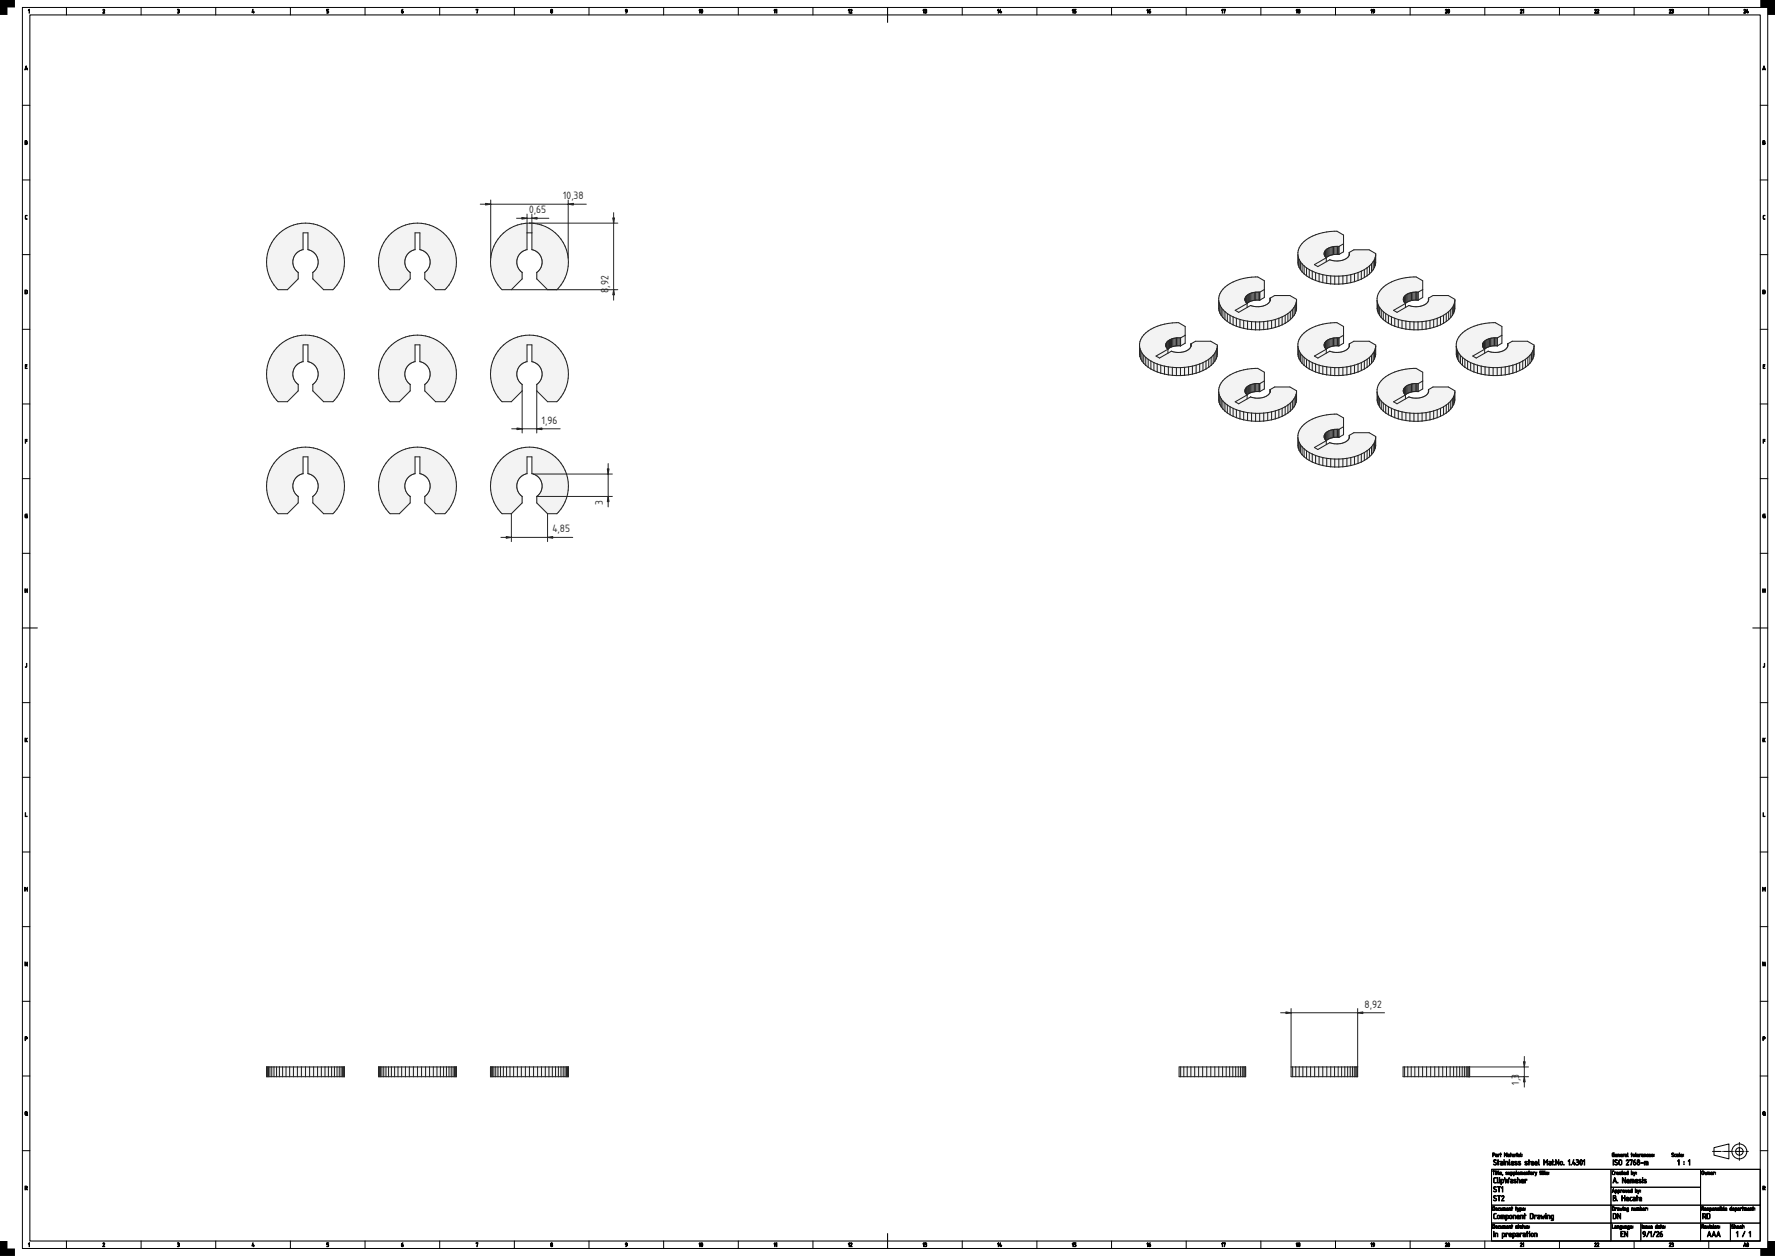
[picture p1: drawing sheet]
<svg xmlns="http://www.w3.org/2000/svg" width="1189mm" height="841mm" viewBox="0 0 1189 841" stroke-linecap="round" stroke-linejoin="round" font-family="sans-serif">
<defs><g id="words">
<g font-size="6.7" fill="#212529">
<text x="377" y="133">10,38</text>
<text x="354" y="143">0,65</text>
<text x="407" y="196" transform="rotate(-90 407 196)">8</text>
<text x="407" y="193" transform="rotate(-90 407 193)">,92</text>
<text x="363" y="284">1,96</text>
<text x="404" y="338" transform="rotate(-90 404 338)">3</text>
<text x="370" y="356">4,85</text>
<text x="914" y="675">8,92</text>
<text x="1017" y="726" transform="rotate(-90 1017 726)">1,3</text>
</g>
</g></defs>
<path d="M20 10h1159v821h-1159zM594 5v10M15 420h10M1174 420h10M999 783h180v48h-180zM594 826v10" fill="none" stroke="#000" stroke-width=".7"/>
<g fill="none" stroke="#000" stroke-width=".67">
<path d="M15 5h1169v831h-1169zM44 5v5M94 5v5M144 5v5M194 5v5M244 5v5M294 5v5M344 5v5M394 5v5M444 5v5M494 5v5M544 5v5"/>
<path d="M644 5v5M694 5v5M744 5v5M794 5v5M844 5v5M894 5v5M944 5v5M994 5v5M1044 5v5M1094 5v5M1144 5v5M15 70h5"/>
<path d="M1179 70h5M15 120h5M1179 120h5M15 170h5M1179 170h5M15 220h5M1179 220h5M15 270h5M1179 270h5M15 320h5M1179 320h5M15 370h5"/>
<path d="M1179 370h5M15 470h5M1179 470h5M15 520h5M1179 520h5M15 570h5M1179 570h5M15 620h5M1179 620h5M15 670h5M1179 670h5M280 718h.1"/>
<path d="M15 720h5M1179 720h5M15 770h5M1148 768l10-2v10l-10-3zM1179 770h5M999 783h80v24h-80zM1079 795h60v12h-60zM1079 783h60v12h-60zM1139 783h40v24h-40zM999 807h80v12h-80zM999 819h80v12h-80zM1079 807h60v12h-60z"/>
<path d="M1079 819h20v12h-20zM1099 819h40v12h-40zM1139 819h20v12h-20zM1139 807h40v12h-40zM1159 819h20v12h-20zM44 831v5M94 831v5M144 831v5M194 831v5M244 831v5M294 831v5M344 831v5"/>
<path d="M394 831v5M444 831v5M494 831v5M544 831v5M644 831v5M694 831v5M744 831v5M794 831v5M844 831v5M894 831v5M944 831v5M994 831v5"/>
<path d="M1044 831v5M1094 831v5M1144 831v5"/>
<circle cx="1165" cy="771" r="5"/>
<circle cx="1165" cy="771" r="2.5"/>
</g>
<g fill="#000" stroke="#000" stroke-width=".67">
<path d="M20 6v3v-2h-1zM69 6l1 1-1 2h1h-1l1-2zM119 6h1v1a1 1 0 0 1 0 1 1 1 0 0 1-1 1 .7 .7 0 0 0 1-1 .7 .7 0 0 0-1-1h1zM169 6v2h1v1l-1-1zM219 6h1h-1v1l1 1v1h-1l1-1-1-1zM319 6h1l-1 3 1-3-1 1zM17 144h1l-1 1v1l1 1-1-1zM1181 144h1l-1 1v1l1 1-1-1zM17 244h1h-1v1h1h-1v2h1h-1zM1181 244h1h-1v1h1h-1v2h1h-1zM17 294h1h-1v1h1h-1v2zM1181 294h1h-1v1h1h-1v2z"/>
<path d="M17 344h1l-1 1v2h1v-2v2l-1-1zM1181 344h1l-1 1v2h1v-2v2l-1-1zM17 394v1h1v-1v3v-2h-1v2zM1181 394v1h1v-1v3v-2h-1v2zM18 444v2l-1 1 1-1zM1182 444v2l-1 1 1-1zM17 494v1l1-1v1v2l-1-2v2zM1181 494v1l1-1v1v2l-1-2v2zM17 544v3h1h-1zM1181 544v3h1h-1zM17 594v1l1-1v3v-2l-1 1v-1v2zM1181 594v1l1-1v3v-2l-1 1v-1v2z"/>
<path d="M17 644l1 2v-2v3l-1-2v2zM1181 644l1 2v-2v3l-1-2v2zM20 832v3v-2h-1zM69 832l1 1-1 2h1h-1l1-2zM119 832h1v1a1 1 0 0 1 0 1 1 1 0 0 1-1 1 .7 .7 0 0 0 1-1 .7 .7 0 0 0-1-1h1zM169 832v2h1v1l-1-1zM219 832h1h-1v1l1 1v1h-1l1-1-1-1zM319 832h1l-1 3 1-3-1 1z"/>
<path d="M269 7l1-1-1 1a.8 .8 0 0 1 1 1 .8 .8 0 0 1 0 1 .8 .8 0 0 1-1-1zM269 8h1z"/>
<path d="M369 8a.5 .5 0 0 0 1 0 .5 .5 0 0 0-1 0zM369 7a.5 .5 0 0 0 1 0 .5 .5 0 0 0-1 0zM369 6h1v1a.9 .9 0 0 1 0 1 .9 .9 0 0 1-1 0z"/>
<path d="M419 6a1.5 1.5 0 0 1 0 3l1-1-1-1zM419 7a.5 .5 0 0 0 1 0 .5 .5 0 0 0-1 0z"/>
<path d="M469 6v3v-2h-1zM470 6v3v-2zM470 6a1.2 1.2 0 0 1 1 1 1.2 1.2 0 0 1-1 2z"/>
<path d="M519 6v3v-2h-1zM520 6v3v-2z"/>
<path d="M569 6v3v-2h-1zM570 6l1 1-1 2h1h-2l1-2z"/>
<path d="M619 6v3v-2h-1zM619 6h1l1 1a1 1 0 0 1 0 1 1.1 1.1 0 0 1-2 1 .7 .7 0 0 0 1-1 .7 .7 0 0 0 0-1z"/>
<path d="M669 6v3v-2h-1zM670 6v2h1l-1 1-1-1z"/>
<path d="M719 6v3v-2h-1zM719 6h2h-1v1l1 1-1 1h-1l1-1-1-1z"/>
<path d="M769 6v3v-2h-1zM770 7v-1v1a.8 .8 0 0 1 1 1 .8 .8 0 0 1-1 1 .8 .8 0 0 1-1-1z"/>
<path d="M819 6v3v-2h-1zM819 6h2l-1 3v-3v1z"/>
<path d="M869 6v3v-2h-1zM870 8a.5 .5 0 0 0 1 0 .5 .5 0 0 0-1 0zM870 6l1 1a.9 .9 0 0 1 0 1 .9 .9 0 0 1-1 0z"/>
<path d="M919 6v3v-2h-1zM920 6a1.5 1.5 0 0 1 0 3v-1v-1z"/>
<path d="M968 6l1 1-1 2h1h-1l1-2zM970 6v3l1-2zM970 6a1.2 1.2 0 0 1 1 1 1.2 1.2 0 0 1-1 2z"/>
<path d="M1018 6l2 1-1 2h1h-2l1-2zM1020 6v3v-2z"/>
<path d="M1068 6l1 1-1 2h1h-1l1-2zM1070 6l1 1-1 2h1h-1l1-2z"/>
<path d="M1118 6l1 1-1 2h1h-1l1-2zM1120 6h1v1a1 1 0 0 1 0 1 1 1 0 0 1-1 1 .7 .7 0 0 0 1-1 .7 .7 0 0 0-1-1h1z"/>
<path d="M1168 6l1 1-1 2h1h-1l1-2zM1170 6v2h1v1l-1-1z"/>
<path d="M17 44l1 3v-1l-1 1zM18 45l-1 1h1z"/>
<path d="M1181 44l1 3v-1l-1 1zM1181 45v1h1z"/>
<path d="M17 94l1 1v1v1h-1zM17 96v1l1-1zM17 94v1h1z"/>
<path d="M1181 94l1 1v1v1h-1zM1181 96v1l1-1zM1181 94v1h1z"/>
<path d="M17 194v3h1v-2zM17 194l1 1v2h-1z"/>
<path d="M1181 194v3h1v-2zM1181 194l1 1v2h-1z"/>
<path d="M17 694v2l1-1zM17 694h1v1v1h-1v1z"/>
<path d="M1181 694v2l1-1zM1181 694h1v1v1h-1v1z"/>
<path d="M17 745v1l1 1v-2zM17 744l1 1v2l-1-1z"/>
<path d="M1181 745v1l1 1v-2zM1181 744l1 1v2l-1-1z"/>
<path d="M1000 772v1h1v-1zM1000 772h1v1l-1 1v1zM1002 774h1zM1002 773h1v2l-1-1h1zM1003 773h1l-1 2zM1005 772l1 1h-1v2zM1008 772v1l1-1v3v-2l-1 1v-1v2zM1010 774h1zM1010 773h1v2l-1-1h1zM1012 772v1v2zM1013 773l1 1zM1013 773h1v1h-1l1 1-1-1zM1015 773h1h-1v2zM1016 773v2zM1017 774h1zM1017 773h1v2l-1-1h1zM1018 772l1 3z"/>
<path d="M1001 777h1h-1l1 1a1 1 0 0 1 0 2 1.1 1.1 0 0 1-2-1l2 1v-1l-2-1zM1003 777l1 1-1 2v-2zM1005 779v1h1v-1zM1005 778h1v2h-1v-1h1v-1zM1007 778v2zM1007 777a.5 .5 0 0 1 1 0 .5 .5 0 0 1-1 0zM1008 778h2v2v-2h-1l-1 2zM1011 777v3zM1013 778l-1 1h2l-1-1zM1012 778h2v1h-2l2 1h-2zM1015 778h1h-1l1 1a.8 .8 0 0 1 0 1 .8 .8 0 0 1-1 0h1l-1-1zM1017 778h1h-1l1 1a.8 .8 0 0 1 0 1 .8 .8 0 0 1-1 0h1l-1-1zM1021 778h2h-1l1 1a.8 .8 0 0 1 0 1 1 1 0 0 1-2 0h2l-2-1zM1024 777v1h1h-1v2v-2zM1026 778v1h1v-1zM1026 778h1v1h-1l1 1h-1zM1028 778v1h1v-1zM1028 778h2v1h-2l2 1h-2zM1030 777l1 3h-1zM1034 777l1 1 1-1v3v-3l-1 2-1-2v3zM1038 779v1h1v-1zM1037 778h2v2h-2v-1h2v-1zM1040 777v1h1h-1v2l-1-2zM1042 777l2 2v-2v3l-2-3v3zM1045 778v1l1 1v-2zM1045 779a1.2 1.2 0 0 1 2 0 1.2 1.2 0 0 1-2 0zM1047 780h1zM1051 777v3v-3h-1zM1052 780h1zM1054 777v2l1-1v1v1l-1-1h-1zM1056 777h1v1a1.3 1.3 0 0 1 0 2 1.3 1.3 0 0 1-1 0 .9 .9 0 0 0 1-1 .9 .9 0 0 0-1-1l1-1zM1059 777a1.8 1.8 0 0 0 0 3l1-2zM1059 777a1.8 1.8 0 0 1 1 1 1.8 1.8 0 0 1-1 2l-1-2zM1061 777v3v-3h-1z"/>
<path d="M1080 777l1 3zM1082 777h1h-1l1 1a1 1 0 0 1 0 2 1 1 0 0 1-1-1l1 1v-1l-2-1zM1085 777v2v1l1-1v-2zM1084 777h2v2v1l-2-1zM1089 777h2l-1 3h1h-2l2-3h-1h-1zM1092 777h1l-1 3 1-3h-1zM1094 777h1l-1 1a1 1 0 0 1 2 0 1.1 1.1 0 0 1-1 2 1 1 0 0 1-1-1zM1094 778v2h1v-1zM1097 779a.7 .7 0 0 0 1 0 .7 .7 0 0 0-1 0zM1097 777a.6 .6 0 0 0 1 0 .6 .6 0 0 0-1 0zM1097 777h1v1a1.1 1.1 0 0 1 0 2 1.1 1.1 0 0 1-1 0 1.1 1.1 0 0 1 0-2zM1099 779h2zM1101 778h3v2l-1-2v2l-1-2-1 2z"/>
<path d="M1080 772h1l-1 1v1h1v-1v2l-1-1zM1082 773l1 1zM1082 773h1v1h-1l1 1-1-1zM1084 773h1v2l-1-2v2zM1086 773v1zM1085 773h1v1h-1l1 1-1-1zM1087 773h1h-1v2zM1088 773h2v2l-2-1h1zM1090 772v3zM1093 772v1v2zM1094 773v1l1-1zM1093 774a1 1 0 0 1 2 0 1 1 0 0 1-2 0zM1096 772v3zM1097 773v1zM1097 773h1v1h-1l1 1-2-1zM1098 773h1h-1v2zM1100 774h1zM1100 773h1v2l-1-1h1zM1101 773h1v2v-2h-1v2zM1103 773h1h-1v1l1 1-1-1zM1105 773v1zM1105 773h1v1h-1l1 1-2-1zM1106 773h1h-1l1 1v1l-1-1h1z"/>
<path d="M1120 772h1l-1 1h1a.7 .7 0 0 1 0 1 .7 .7 0 0 1-1 0h1l-1-1zM1122 773h1h-1v1l1 1-1-1zM1123 774h1zM1123 773h1v2l-1-1h1zM1125 772v3zM1126 773l1 1zM1126 773h1v1h-1l1 1-1-1z"/>
<path d="M1124 777l1 3-1-3zM1128 779v1zM1131 777l1 3-1-3z"/>
<path d="M17 794v2l1-1zM17 794l1 1v1v1v-1h-1v1z"/>
<path d="M1000 784h1l-1 3v-3zM1002 785v2zM1003 784v1v2zM1004 784v3zM1005 785l1 1zM1005 785h1v1h-1l1 1-1-1zM1006 786v1zM1009 785h1h-1l1 1v1l-1-1h1zM1010 785l1 1v-1v2l-1-1zM1012 785v1h1v-1zM1012 785a.9 .9 0 0 1 1 1 .9 .9 0 0 1-1 1zM1014 785v1h1v-1zM1014 785a.9 .9 0 0 1 1 1 .9 .9 0 0 1-1 1zM1016 784v3zM1017 785v1zM1017 785h1v1h-1l1 1-2-1zM1018 785a1.2 1.2 0 0 1 2 0 1.2 1.2 0 0 1 0 2l-1-2v2v-2h-1v2zM1021 785v1zM1021 785h1v1h-1l1 1-2-1zM1022 785h1v2v-2h-1v2zM1024 784l1 1h-1v2zM1025 786h1zM1025 785h1v2l-1-1h1zM1027 785h1h-1v2zM1028 785l1 1v-1v2zM1032 784v1v2zM1033 785v2zM1033 784l1 1v2zM1035 784v3zM1036 785l1 1zM1036 785h1v1h-1l1 1-1-1z"/>
<path d="M1001 795h1h-1l1 1a1 1 0 0 1 0 2 1.1 1.1 0 0 1-2-1l2 1v-1l-2-1zM1003 795h2h-1v3v-3zM1006 795v3v-3h-1z"/>
<path d="M1001 789h1h-1v2l1 1h-2zM1003 789v3zM1004 790v2zM1004 789a.5 .5 0 0 1 1 0 .5 .5 0 0 1-1 0zM1006 790v2h1v-2zM1005 790a1.4 1.4 0 0 1 2 0 1.4 1.4 0 0 1-1 2l-1 1zM1008 789l1 2v-1l1 1 1-2-1 3-1-2-1 2zM1012 791v1h1v-1zM1012 790h1v2h-1v-1h1v-1zM1014 790h1h-1l1 1a.8 .8 0 0 1 0 1 .8 .8 0 0 1-1 0h1l-1-1zM1016 789l1 1h1v2l-1-2-1 2zM1019 790v1h1v-1zM1019 790h2v1h-2l2 1h-2zM1021 790h2h-1l-1 2z"/>
<path d="M1080 784h1h-1v2l1 1-1-1zM1081 785h1v2zM1083 785l1 1zM1083 785h1v1h-1l1 1-1-1zM1085 786h1zM1085 785h1v2l-1-1h1zM1086 784l1 1v2zM1088 785l1 1zM1088 785h1v1h-1l1 1-1-1zM1090 785v1v-1zM1089 785h1v-1v3l-1-1zM1093 785v1l1-1zM1093 784v1h1v2l-1-1zM1094 785l1 1v-1v2z"/>
<path d="M1081 796v3v-1h-1zM1081 797l-1 1h1zM1082 797v1h1v-1zM1082 797a.9 .9 0 0 1 1 1 .9 .9 0 0 1-1 1zM1084 797v1h1v-1zM1084 797a.9 .9 0 0 1 1 1 .9 .9 0 0 1-1 1zM1085 797h1v2zM1087 797l1 1v-1zM1087 798a.9 .9 0 0 1 1 0 .9 .9 0 0 1-1 0zM1089 797v1l1-1-1 2zM1091 797v1zM1090 797h1v1h-1l1 1-1-1zM1092 797v1h1v-1zM1092 797h1v-1v3l-1-1zM1095 797v1h1v-1zM1095 796v1h2l-1 2-1-1zM1097 797l1 1v-1l-1 2z"/>
<path d="M1081 789l2 3-1-1h-1l-1 1zM1082 789l-1 2h1zM1083 792h1zM1087 789l1 2 1-2v3l-2-3v3zM1090 790v1h1v-1zM1090 790h1v1h-1l1 1h-1zM1092 790h2l1 2-1-2h-1v2v-2h-1v2zM1096 790v1h1l-1-1zM1096 790h1v1h-1l1 1h-2zM1098 790h1h-1l1 1a.8 .8 0 0 1 0 1 .8 .8 0 0 1-1 0h1l-1-1zM1100 790v2zM1101 790h2h-2l1 1a.8 .8 0 0 1 0 1 .8 .8 0 0 1-1 0h1l-1-1z"/>
<path d="M1140 784v2h1v-1zM1140 784l1 1v2l-1-1zM1142 785v1l1-1v1v-1v2v-1l-1 1zM1144 785h1v2v-2h-1v2zM1146 785l1 1zM1146 785h1v1h-1l1 1-1-1zM1147 785h1l-1 2z"/>
<path d="M1181 794v2l1-1zM1181 794l1 1v1v1v-1h-1v1z"/>
<path d="M1000 808v2h1v-1zM1000 808h1v3h-1zM1002 809l1 1v-1zM1001 810a1 1 0 0 1 2 0 1 1 0 0 1-2 0zM1004 809v1v1v-1zM1005 809v1h1v-1v2l-1-1zM1007 809a1.2 1.2 0 0 1 1 0 1.2 1.2 0 0 1 0 2v-2v2l-1-2v2zM1009 809l1 1zM1009 809h1v1h-1l1 1-1-1zM1011 809h1v2v-2h-1v2zM1013 808v1v2zM1015 808l1 1h-1v2zM1016 809l1 1 1-1-1 2zM1018 809v1h1v-1zM1018 809a.9 .9 0 0 1 1 1 .9 .9 0 0 1-1 1zM1020 809l1 1zM1020 809h1v1h-1l1 1-1-1z"/>
<path d="M1001 801h1h-1l1 1a1 1 0 0 1 0 2 1.1 1.1 0 0 1-2-1l2 1v-1l-2-1zM1003 801h2h-1v3v-3zM1006 801h1l-1 3h1h-1l1-3h-1z"/>
<path d="M1001 813h1h-1v2l1 1h-2zM1003 814v1l1 1v-2zM1002 815a1.5 1.5 0 0 1 3 0 1.5 1.5 0 0 1-3 0zM1005 814h3v2l-1-2v2l-1-2-1 2zM1009 814v2h1v-2zM1009 814a1.4 1.4 0 0 1 1 0 1.4 1.4 0 0 1 0 2h-1v1zM1012 814l-1 1 1 1v-2zM1011 815a1.2 1.2 0 0 1 2 0 1.2 1.2 0 0 1-2 0zM1013 814h2v2v-2h-1l-1 2zM1016 814v1h1v-1zM1016 814h2v1h-2l2 1h-2zM1018 814h2v2v-2h-1l-1 2zM1021 813v1h1h-1v2v-2zM1025 813v3h1l1-3zM1025 813h1h1v3h-1h-1zM1028 814h1h-1v2zM1030 815v1h1v-1zM1030 814h1v2h-1v-1h1v-1zM1032 814l1 1v-1l1 1 1-1-1 2-1-1v1zM1035 814v2zM1035 813a.5 .5 0 0 1 1 0 .5 .5 0 0 1-1 0zM1036 814h2v2v-2h-1l-1 2zM1039 814v2h1v-2zM1039 814h2l-1 3h-1h1v-1a1.4 1.4 0 0 1-1-1 1.4 1.4 0 0 1 0-1z"/>
<path d="M1080 808v2h1v-1zM1080 808h1v3h-1zM1082 809h1h-1v2zM1083 810h1zM1083 809h1v2l-1-1h1zM1085 809v1l1-1v1l1-1-1 2v-1l-1 1zM1087 809v2zM1088 809h1v2v-2h-1v2zM1090 809v1h1v-1zM1090 809h1l-1 2h1l-1-1zM1093 809h1v2v-2h-1v2zM1095 809v1h1v-1v2l-1-1zM1096 809a1.2 1.2 0 0 1 2 0 1.2 1.2 0 0 1 0 2v-2l-1 2v-2h-1v2zM1099 809v1l1-1zM1099 808v1h1v2l-1-1zM1101 809v1zM1100 809h2v1h-1l1 1-2-1zM1102 809h1h-1v2z"/>
<path d="M1081 813v3h1v-3zM1080 813h2h1v3h-1h-2zM1083 813l2 2v-2v3l-1-3-1 3z"/>
<path d="M1080 801h2l1 2-1 1h-2zM1081 802v2h1v-1zM1081 801v1h1v-1zM1086 801l1 1h1v-1v3v-2h-1l-1 2zM1090 802l-1 1h2l-1-1zM1089 802h2v1h-2l2 1h-2zM1092 802h1a1.1 1.1 0 0 0-1 1 1.1 1.1 0 0 0 1 1 1 1 0 0 1-1 0 1 1 0 0 1 0-2zM1094 803v1h1v-1zM1094 802h1v2h-1v-1h1v-1zM1096 801l1 1-1 2v-2zM1098 802v1h1v-1zM1098 802h1l1 1h-2l2 1h-2z"/>
<path d="M1140 808v1h1v-1zM1140 808h1v2v1v-1h-1v1zM1142 809l1 1zM1142 809h1v1h-1l1 1-1-1zM1143 809h2h-1l1 1-1 1-1-1h1zM1145 809v1h1v-1zM1145 809a.9 .9 0 0 1 1 1 .9 .9 0 0 1-1 1zM1147 809l1 1v-1zM1147 810a.9 .9 0 0 1 1 0 .9 .9 0 0 1-1 0zM1149 809h1v2v-2h-1v2zM1150 809h1h-1l1 1v1l-1-1h1zM1152 809v2zM1153 809v1h1v-1zM1153 808v1h1v2l-1-1zM1155 808v3zM1156 809v1zM1156 809h1v1h-1l1 1-2-1zM1159 809v1h1v-1zM1159 809h1v-1v3l-1-1zM1161 809v1zM1161 809h1v1h-1l1 1-2-1zM1162 809v1h1v-1zM1162 809a1.1 1.1 0 0 1 2 1 1.1 1.1 0 0 1-2 1zM1164 810h1zM1164 809h1v2l-1-1h1zM1166 809h1h-1v2zM1167 808l1 1h-1v2zM1168 809a1.2 1.2 0 0 1 2 0 1.2 1.2 0 0 1 0 2l-1-2v2v-2h-1v2zM1171 809l1 1zM1171 809h1v1h-1l1 1-1-1zM1172 809h1v2v-2h-1v2zM1174 808l1 1h-1v2z"/>
<path d="M1141 813v1h1v-1zM1140 813h2v2l1 1-1-1h-1l-1 1zM1144 813v3h1v-3zM1143 813h2v3h-2z"/>
<path d="M269 833l1-1-1 1a.8 .8 0 0 1 1 0 1 1 0 0 1 0 2 .8 .8 0 0 1-1-1zM269 834h1z"/>
<path d="M369 834a.5 .5 0 0 0 1 0 .5 .5 0 0 0-1 0zM369 833a.5 .5 0 0 0 1 0 .5 .5 0 0 0-1 0zM369 832h1v1a.9 .9 0 0 1 0 1 .9 .9 0 0 1-1 0z"/>
<path d="M419 832a1.5 1.5 0 0 1 0 3l1-1-1-1zM419 833a.5 .5 0 0 0 1 0 .5 .5 0 0 0-1 0z"/>
<path d="M469 832v3v-2h-1zM470 832v3v-2zM470 832a1.2 1.2 0 0 1 1 1 1.2 1.2 0 0 1-1 2z"/>
<path d="M519 832v3v-2h-1zM520 832v3v-2z"/>
<path d="M569 832v3v-2h-1zM570 832l1 1-1 2h1h-2l1-2z"/>
<path d="M619 832v3v-2h-1zM619 832h1l1 1a1 1 0 0 1 0 1 1.1 1.1 0 0 1-2 1 .7 .7 0 0 0 1-1 .7 .7 0 0 0 0-1z"/>
<path d="M669 832v3v-2h-1zM670 832v2h1l-1 1-1-1z"/>
<path d="M719 832v3v-2h-1zM719 832h2h-1v1l1 1-1 1h-1l1-1-1-1z"/>
<path d="M769 832v3v-2h-1zM770 833v-1v1a.8 .8 0 0 1 1 0 1.1 1.1 0 0 1-1 2 .8 .8 0 0 1-1-1z"/>
<path d="M819 832v3v-2h-1zM819 832h2l-1 3v-3v1z"/>
<path d="M869 832v3v-2h-1zM870 834a.5 .5 0 0 0 1 0 .5 .5 0 0 0-1 0zM870 832l1 1a.9 .9 0 0 1 0 1 .9 .9 0 0 1-1 0z"/>
<path d="M919 832v3v-2h-1zM920 832a1.5 1.5 0 0 1 0 3v-1v-1z"/>
<path d="M968 832l1 1-1 2h1h-1l1-2zM970 832v3l1-2zM970 832a1.2 1.2 0 0 1 1 1 1.2 1.2 0 0 1-1 2z"/>
<path d="M1000 820v2h1v-1zM1000 820h1v3h-1zM1002 821l1 1v-1zM1001 822a1 1 0 0 1 2 0 1 1 0 0 1-2 0zM1004 821v1v1v-1zM1005 821v1h1v-1v2l-1-1zM1007 821a1.2 1.2 0 0 1 1 0 1.2 1.2 0 0 1 0 2v-2v2l-1-2v2zM1009 821l1 1zM1009 821h1v1h-1l1 1-1-1zM1011 821h1v2v-2h-1v2zM1013 820v1v2zM1015 821h1h-1l1 1v1l-1-1h1zM1017 820l1 1h-1v2zM1018 822h1zM1018 821h1v2l-1-1h1zM1020 820l1 1h-1v2zM1021 821v1h1v-1v2l-1-1zM1023 821h1h-1l1 1v1l-1-1h1z"/>
<path d="M1000 825l1 3zM1001 826h2v2v-2h-1l-1 2zM1006 826v2h1l1-2zM1006 826a1.4 1.4 0 0 1 2 0 1.4 1.4 0 0 1-1 2h-1v1zM1009 826h1h-1v2zM1011 826v1h1v-1zM1011 826h1v1h-1l1 1h-1zM1014 826v2l1-2zM1013 826a1.4 1.4 0 0 1 2 0 1.4 1.4 0 0 1-1 2l-1 1zM1016 827v1h1v-1zM1016 826h1v2h-1v-1h1v-1zM1018 826h2h-1h-1v2zM1020 827l1 1v-1zM1020 826h2v2h-2v-1h1v-1zM1023 825v1h1h-1v2l-1-2zM1024 826v2zM1024 825a.5 .5 0 0 1 1 0 .5 .5 0 0 1-1 0zM1026 826v1v1l1-2zM1025 827a1.2 1.2 0 0 1 2 0 1.2 1.2 0 0 1-2 0zM1028 826h2v2l-1-2h-1v2z"/>
<path d="M1018 832l2 1-1 2h1h-2l1-2zM1020 832v3v-2z"/>
<path d="M1068 832l1 1-1 2h1h-1l1-2zM1070 832l1 1-1 2h1h-1l1-2z"/>
<path d="M1080 820v2l1 1h-1zM1082 821h1v2l-2-1h1zM1083 821h1v2v-2h-1v2zM1085 821v1h1v-1zM1085 821h1v2h-1h1l-1-1zM1087 821v1h1v-1v2l-1-1zM1088 821h2l-1 2-1-1h1zM1090 821v1h1v-1zM1090 821h1v2h-1h1l-1-1zM1092 821l1 1zM1092 821h1v1h-1l1 1-1-1z"/>
<path d="M1086 825h1h-1v1h1h-1v2h1h-1zM1088 825l2 2v-2v3l-2-3v3z"/>
<path d="M1100 820v3zM1101 821h1h-1l1 1v1l-2-1h1zM1102 821h1h-1l1 1v1l-1-1h1zM1104 821v1h1v-1v2l-1-1zM1106 821l1 1zM1106 821h1v1h-1l1 1-1-1zM1109 821v1h1v-1zM1109 821h1v-1v3l-1-1zM1111 821h1v2l-2-1h1zM1112 820l1 1-1 2zM1114 821v1zM1114 821h1v1h-1l1 1-2-1z"/>
<path d="M1100 825h1a1.8 1.8 0 0 1 1 1 1.8 1.8 0 0 1-1 2l1-1-2-1zM1100 826a1 1 0 0 0 2 0 1 1 0 0 0-2 0zM1104 825l-1 3zM1106 825v3v-3h-1zM1109 825l-2 3zM1110 825h1l-1 3h1h-2l2-3h-1h-1zM1112 825h1l-1 1a1 1 0 0 1 2 0 1.1 1.1 0 0 1-1 2 1 1 0 0 1-1-1zM1112 826v2h1v-1z"/>
<path d="M1118 832l1 1-1 2h1h-1l1-2zM1120 832h1v1a1 1 0 0 1 0 1 1 1 0 0 1-1 1 .7 .7 0 0 0 1-1 .7 .7 0 0 0-1-1h1z"/>
<path d="M1140 820v1h1v-1zM1140 820h1v1v2v-1h-1v1zM1142 821l1 1zM1142 821h1v1h-1l1 1-1-1zM1143 821l1 1 1-1-1 2zM1145 821v2zM1146 821h1h-1l1 1v1l-1-1h1zM1148 821v2zM1147 820a.5 .5 0 0 1 1 0 .5 .5 0 0 1-1 0zM1149 821v1v-1zM1148 822a1 1 0 0 1 2 0 1 1 0 0 1-2 0zM1150 821h1v2v-2h-1v2z"/>
<path d="M1145 825l1 3v-1h-2v1zM1145 825l-1 2h1zM1148 825l1 3v-1h-2v1zM1148 825l-1 2h1zM1151 825l1 3v-1h-2v1zM1151 825l-1 2h2z"/>
<path d="M1160 820h1l-1 1h1a.7 .7 0 0 1 0 1 .7 .7 0 0 1-1 0h1l-1-1zM1162 820v1h1v2l-1-2v2zM1164 821v1zM1164 821h1v1h-1l1 1-2-1zM1165 821l1 1zM1165 821h1v1h-1l1 1-1-1zM1167 820l1 1h-1v2z"/>
<path d="M1164 825v3v-3h-1zM1169 825l-2 3zM1172 825v3v-3h-1z"/>
<path d="M1169 832v3v-1l-1 1zM1169 833l-1 1h1zM1170 832l1 3v-2zM1170 832a1.2 1.2 0 0 1 1 1 1.2 1.2 0 0 1-1 2z"/>
</g>
<path d="M0 0h10v5h-5v5h-5zM1179 0h10v10h-5v-5h-5zM0 831h5v5h5v5h-10zM1179 836h5v-5h5v10h-10z" fill="#000"/>
<path d="M1147 771h24" fill="none" stroke="#000" stroke-width=".67" stroke-dasharray="6 .7 .1 .7" stroke-dashoffset=".2"/>
<path d="M1165 777v-12" fill="none" stroke="#000" stroke-width=".67" stroke-dasharray="6 .7 .1 .7" stroke-dashoffset="4.6"/>
<g fill="#f1f3f5">
<path d="M254 714h52v7h-52z" fill-rule="evenodd"/>
<path d="M329 714h52v7h-52z" fill-rule="evenodd"/>
<path d="M179 714h52v7h-52z" fill-rule="evenodd"/>
<path d="M280 714h2v7h-2z" fill-rule="evenodd"/>
<path d="M277 714h3v7h-3z" fill-rule="evenodd"/>
<path d="M352 714h3v7h-3z" fill-rule="evenodd"/>
<path d="M202 714h3v7h-3z" fill-rule="evenodd"/>
<path d="M205 714h2v7h-2z" fill-rule="evenodd"/>
<path d="M355 714h2v7h-2z" fill-rule="evenodd"/>
<path d="M199 714h3v7h-3z" fill-rule="evenodd"/>
<path d="M349 714h3v7h-3z" fill-rule="evenodd"/>
<path d="M207 714h3v7h-3z" fill-rule="evenodd"/>
<path d="M357 714h3v7h-3z" fill-rule="evenodd"/>
<path d="M274 714h3v7h-3z" fill-rule="evenodd"/>
<path d="M282 714h3v7h-3z" fill-rule="evenodd"/>
<path d="M197 714h2v7h-2z" fill-rule="evenodd"/>
<path d="M347 714h2v7h-2z" fill-rule="evenodd"/>
<path d="M210 714h3v7h-3z" fill-rule="evenodd"/>
<path d="M360 714h3v7h-3z" fill-rule="evenodd"/>
<path d="M272 714h2v7h-2z" fill-rule="evenodd"/>
<path d="M285 714h3v7h-3z" fill-rule="evenodd"/>
<path d="M344 714h3v7h-3z" fill-rule="evenodd"/>
<path d="M213 714h2v7h-2z" fill-rule="evenodd"/>
<path d="M194 714h3v7h-3z" fill-rule="evenodd"/>
<path d="M363 714h2v7h-2z" fill-rule="evenodd"/>
<path d="M269 714h3v7h-3z" fill-rule="evenodd"/>
<path d="M288 714h2v7h-2z" fill-rule="evenodd"/>
<path d="M290 714h3v7h-3z" fill-rule="evenodd"/>
<path d="M267 714h2v7h-2z" fill-rule="evenodd"/>
<path d="M192 714h2v7h-2z" fill-rule="evenodd"/>
<path d="M365 714h3v7h-3z" fill-rule="evenodd"/>
<path d="M215 714h3v7h-3z" fill-rule="evenodd"/>
<path d="M342 714h2v7h-2z" fill-rule="evenodd"/>
<path d="M264 714h3v7h-3z" fill-rule="evenodd"/>
<path d="M293 714h2v7h-2z" fill-rule="evenodd"/>
<path d="M339 714h3v7h-3z" fill-rule="evenodd"/>
<path d="M218 714h2v7h-2z" fill-rule="evenodd"/>
<path d="M189 714h3v7h-3z" fill-rule="evenodd"/>
<path d="M368 714h2v7h-2z" fill-rule="evenodd"/>
<path d="M187 714h2v7h-2z" fill-rule="evenodd"/>
<path d="M370 714h2v7h-2z" fill-rule="evenodd"/>
<path d="M220 714h2v7h-2z" fill-rule="evenodd"/>
<path d="M337 714h2v7h-2z" fill-rule="evenodd"/>
<path d="M295 714h2v7h-2z" fill-rule="evenodd"/>
<path d="M262 714h2v7h-2z" fill-rule="evenodd"/>
<path d="M297 714h2v7h-2z" fill-rule="evenodd"/>
<path d="M260 714h2v7h-2z" fill-rule="evenodd"/>
<path d="M222 714h2v7h-2z" fill-rule="evenodd"/>
<path d="M335 714h2v7h-2z" fill-rule="evenodd"/>
<path d="M185 714h2v7h-2z" fill-rule="evenodd"/>
<path d="M372 714h2v7h-2z" fill-rule="evenodd"/>
<path d="M184 714h1v7h-1z" fill-rule="evenodd"/>
<path d="M374 714h2v7h-2z" fill-rule="evenodd"/>
<path d="M224 714h2v7h-2z" fill-rule="evenodd"/>
<path d="M334 714h1v7h-1z" fill-rule="evenodd"/>
<path d="M259 714h1v7h-1z" fill-rule="evenodd"/>
<path d="M299 714h2v7h-2z" fill-rule="evenodd"/>
<path d="M226 714h1v7h-1z" fill-rule="evenodd"/>
<path d="M332 714h2v7h-2z" fill-rule="evenodd"/>
<path d="M182 714h2v7h-2z" fill-rule="evenodd"/>
<path d="M376 714h1v7h-1z" fill-rule="evenodd"/>
<path d="M257 714h2v7h-2z" fill-rule="evenodd"/>
<path d="M301 714h1v7h-1z" fill-rule="evenodd"/>
<path d="M256 714h1v7h-1z" fill-rule="evenodd"/>
<path d="M302 714h1v7h-1z" fill-rule="evenodd"/>
<path d="M181 714h1v7h-1z" fill-rule="evenodd"/>
<path d="M227 714h1v7h-1z" fill-rule="evenodd"/>
<path d="M331 714h1v7h-1z" fill-rule="evenodd"/>
<path d="M377 714h1v7h-1z" fill-rule="evenodd"/>
<path d="M180 714h1v7h-1z" fill-rule="evenodd"/>
<path d="M378 714h1v7h-1z" fill-rule="evenodd"/>
<path d="M228 714h1v7h-1z" fill-rule="evenodd"/>
<path d="M330 714h1v7h-1z" fill-rule="evenodd"/>
<path d="M255 714h1v7h-1z" fill-rule="evenodd"/>
<path d="M303 714h1v7h-1z" fill-rule="evenodd"/>
<path d="M229 714h1v7h-1z" fill-rule="evenodd"/>
<path d="M329 714h1v7h-1z" fill-rule="evenodd"/>
<path d="M254 714h1v7h-1z" fill-rule="evenodd"/>
<path d="M304 714h1v7h-1z" fill-rule="evenodd"/>
<path d="M179 714h1v7h-1z" fill-rule="evenodd"/>
<path d="M379 714h1v7h-1z" fill-rule="evenodd"/>
</g>
<path d="M179 714v7M230 714v7M231 714v7M254 714v7M305 714v7M306 714v7M329 714v7M380 714v7M381 714v7" fill="none" stroke="#f1f3f5" stroke-width=".67"/>
<g fill="none" stroke="#212529" stroke-width=".7">
<path d="M179 714h52v7h-52zM179 714v7M180 714v7M181 714v7M182 714v7M184 714v7M185 714v7M187 714v7M189 714v7M192 714v7M194 714v7M197 714v7"/>
<path d="M199 714v7M202 714v7M205 714v7M207 714v7M210 714v7M213 714v7M215 714v7M218 714v7M220 714v7M222 714v7M224 714v7M226 714v7"/>
<path d="M227 714v7M228 714v7M229 714v7M230 714v7M231 714v7M254 714h52v7h-52zM254 714v7M255 714v7M256 714v7M257 714v7M259 714v7M260 714v7"/>
<path d="M262 714v7M264 714v7M267 714v7M269 714v7M272 714v7M274 714v7M277 714v7M280 714v7M282 714v7M285 714v7M288 714v7M290 714v7"/>
<path d="M293 714v7M295 714v7M297 714v7M299 714v7M301 714v7M302 714v7M303 714v7M304 714v7M305 714v7M306 714v7M329 714h52v7h-52zM329 714v7"/>
<path d="M330 714v7M331 714v7M332 714v7M334 714v7M335 714v7M337 714v7M339 714v7M342 714v7M344 714v7M347 714v7M349 714v7M352 714v7"/>
<path d="M355 714v7M357 714v7M360 714v7M363 714v7M365 714v7M368 714v7M370 714v7M372 714v7M374 714v7M376 714v7M377 714v7M378 714v7"/>
<path d="M379 714v7M380 714v7M381 714v7"/>
</g>
<g fill="#f1f3f5">
<path d="M260 308a26 26 0 0 1 38-1 26 26 0 0 1 0 37h-6l-7-7v-5a8 8 0 0 0 3-8 8 8 0 0 0-7-7v-11h-3v11a8 8 0 0 0-7 7 8 8 0 0 0 4 8v5l-7 7h-7a26 26 0 0 1-1-36z" fill-rule="evenodd"/>
<path d="M260 158a26 26 0 0 1 38-1 26 26 0 0 1 0 37h-6l-7-7v-5a8 8 0 0 0 3-8 8 8 0 0 0-7-7v-11h-3v11a8 8 0 0 0-7 7 8 8 0 0 0 4 8v5l-7 7h-7a26 26 0 0 1-1-36z" fill-rule="evenodd"/>
<path d="M262 231a26 26 0 0 1 37 2 26 26 0 0 1-1 36h-6l-7-7v-5a8 8 0 0 0 3-8 8 8 0 0 0-7-7v-11h-3v11a8 8 0 0 0-7 7 8 8 0 0 0 4 8v5l-7 7h-7a26 26 0 0 1 1-38z" fill-rule="evenodd"/>
<path d="M337 306a26 26 0 0 1 37 2 26 26 0 0 1-1 36h-6l-7-7v-5a8 8 0 0 0 3-8 8 8 0 0 0-7-7v-11h-3v11a8 8 0 0 0-7 7 8 8 0 0 0 4 8v5l-7 7h-7a26 26 0 0 1 1-38z" fill-rule="evenodd"/>
<path d="M187 306a26 26 0 0 1 37 2 26 26 0 0 1-1 36h-6l-7-7v-5a8 8 0 0 0 3-8 8 8 0 0 0-7-7v-11h-3v11a8 8 0 0 0-7 7 8 8 0 0 0 4 8v5l-7 7h-7a26 26 0 0 1 1-38z" fill-rule="evenodd"/>
<path d="M335 158a26 26 0 0 1 38-1 26 26 0 0 1 0 37h-6l-7-7v-5a8 8 0 0 0 3-8 8 8 0 0 0-7-7v-11h-3v11a8 8 0 0 0-7 7 8 8 0 0 0 4 8v5l-7 7h-7a26 26 0 0 1-1-36z" fill-rule="evenodd"/>
<path d="M185 158a26 26 0 0 1 38-1 26 26 0 0 1 0 37h-6l-7-7v-5a8 8 0 0 0 3-8 8 8 0 0 0-7-7v-11h-3v11a8 8 0 0 0-7 7 8 8 0 0 0 4 8v5l-7 7h-7a26 26 0 0 1-1-36z" fill-rule="evenodd"/>
<path d="M187 231a26 26 0 0 1 37 2 26 26 0 0 1-1 36h-6l-7-7v-5a8 8 0 0 0 3-8 8 8 0 0 0-7-7v-11h-3v11a8 8 0 0 0-7 7 8 8 0 0 0 4 8v5l-7 7h-7a26 26 0 0 1 1-38z" fill-rule="evenodd"/>
<path d="M337 231a26 26 0 0 1 37 2 26 26 0 0 1-1 36h-6l-7-7v-5a8 8 0 0 0 3-8 8 8 0 0 0-7-7v-11h-3v11a8 8 0 0 0-7 7 8 8 0 0 0 4 8v5l-7 7h-7a26 26 0 0 1 1-38z" fill-rule="evenodd"/>
</g>
<g fill="none" stroke="#212529" stroke-width=".7">
<path d="M185 158a26 26 0 0 1 38-1 26 26 0 0 1 0 37h-6l-7-7v-5a8 8 0 0 0 3-8 8 8 0 0 0-7-7v-11h-3v11a8 8 0 0 0-7 7 8 8 0 0 0 4 8v5l-7 7h-7a26 26 0 0 1-1-36zM260 158a26 26 0 0 1 38-1 26 26 0 0 1 0 37h-6l-7-7v-5a8 8 0 0 0 3-8 8 8 0 0 0-7-7v-11h-3v11a8 8 0 0 0-7 7 8 8 0 0 0 4 8v5l-7 7h-7a26 26 0 0 1-1-36zM335 158a26 26 0 0 1 38-1 26 26 0 0 1 0 37h-6l-7-7v-5a8 8 0 0 0 3-8 8 8 0 0 0-7-7v-11h-3v11a8 8 0 0 0-7 7 8 8 0 0 0 4 8v5l-7 7h-7a26 26 0 0 1-1-36zM210 182h.1M285 182h.1M360 182h.1M187 231a26 26 0 0 1 37 2 26 26 0 0 1-1 36h-6l-7-7v-5a8 8 0 0 0 3-8 8 8 0 0 0-7-7v-11h-3v11a8 8 0 0 0-7 7 8 8 0 0 0 4 8v5l-7 7h-7a26 26 0 0 1 1-38zM262 231a26 26 0 0 1 37 2 26 26 0 0 1-1 36h-6l-7-7v-5a8 8 0 0 0 3-8 8 8 0 0 0-7-7v-11h-3v11a8 8 0 0 0-7 7 8 8 0 0 0 4 8v5l-7 7h-7a26 26 0 0 1 1-38zM337 231a26 26 0 0 1 37 2 26 26 0 0 1-1 36h-6l-7-7v-5a8 8 0 0 0 3-8 8 8 0 0 0-7-7v-11h-3v11a8 8 0 0 0-7 7 8 8 0 0 0 4 8v5l-7 7h-7a26 26 0 0 1 1-38zM210 257h.1M285 257h.1M360 257h.1"/>
<path d="M187 306a26 26 0 0 1 37 2 26 26 0 0 1-1 36h-6l-7-7v-5a8 8 0 0 0 3-8 8 8 0 0 0-7-7v-11h-3v11a8 8 0 0 0-7 7 8 8 0 0 0 4 8v5l-7 7h-7a26 26 0 0 1 1-38zM260 308a26 26 0 0 1 38-1 26 26 0 0 1 0 37h-6l-7-7v-5a8 8 0 0 0 3-8 8 8 0 0 0-7-7v-11h-3v11a8 8 0 0 0-7 7 8 8 0 0 0 4 8v5l-7 7h-7a26 26 0 0 1-1-36zM335 308a26 26 0 0 1 38-1 26 26 0 0 1 0 37h-6l-7-7v-5a8 8 0 0 0 3-8 8 8 0 0 0-7-7v-11h-3v11a8 8 0 0 0-7 7 8 8 0 0 0 4 8v5l-7 7h-7a26 26 0 0 1-1-36zM210 332h.1M285 332h.1M360 332h.1"/>
</g>
<g fill="none" stroke="#212529" stroke-width=".67">
<path d="M322 137h71M329 134v39M381 134v39M346 146h22M353 143v13M355 149h59M356 143v13M411 142v59M343 194h71M350 262v28M360 262v28M343 287h32"/>
<path d="M357 317h53M407 310v29M360 332h50M336 360h48M343 344v19M367 344v19"/>
</g>
<g fill="#212529" stroke="#212529" stroke-width=".67">
<path d="M381 137l3-1v1z"/>
<path d="M325 136l4 1h-4z"/>
<path d="M411 194l1 3h-2z"/>
<path d="M410 146h2l-1 3z"/>
<path d="M349 146h4l-4 1z"/>
<path d="M356 146h4v1z"/>
<path d="M360 287h3v1z"/>
<path d="M346 287h4l-4 1z"/>
<path d="M367 360l3-1v1z"/>
<path d="M339 359l4 1h-4z"/>
<path d="M407 332l1 4h-1z"/>
<path d="M407 314h1l-1 3z"/>
</g>
<g fill="#f1f3f5">
<path d="M790 714h44v7h-44z" fill-rule="evenodd"/>
<path d="M865 714h44v7h-44z" fill-rule="evenodd"/>
<path d="M940 714h44v7h-44z" fill-rule="evenodd"/>
<path d="M881 714h2v7h-2z" fill-rule="evenodd"/>
<path d="M883 714h3v7h-3z" fill-rule="evenodd"/>
<path d="M958 714h3v7h-3z" fill-rule="evenodd"/>
<path d="M956 714h2v7h-2z" fill-rule="evenodd"/>
<path d="M806 714h2v7h-2z" fill-rule="evenodd"/>
<path d="M808 714h3v7h-3z" fill-rule="evenodd"/>
<path d="M961 714h3v7h-3z" fill-rule="evenodd"/>
<path d="M953 714h3v7h-3z" fill-rule="evenodd"/>
<path d="M811 714h3v7h-3z" fill-rule="evenodd"/>
<path d="M803 714h3v7h-3z" fill-rule="evenodd"/>
<path d="M886 714h3v7h-3z" fill-rule="evenodd"/>
<path d="M878 714h3v7h-3z" fill-rule="evenodd"/>
<path d="M814 714h2v7h-2z" fill-rule="evenodd"/>
<path d="M800 714h3v7h-3z" fill-rule="evenodd"/>
<path d="M964 714h2v7h-2z" fill-rule="evenodd"/>
<path d="M950 714h3v7h-3z" fill-rule="evenodd"/>
<path d="M889 714h2v7h-2z" fill-rule="evenodd"/>
<path d="M875 714h3v7h-3z" fill-rule="evenodd"/>
<path d="M948 714h2v7h-2z" fill-rule="evenodd"/>
<path d="M816 714h3v7h-3z" fill-rule="evenodd"/>
<path d="M798 714h2v7h-2z" fill-rule="evenodd"/>
<path d="M966 714h3v7h-3z" fill-rule="evenodd"/>
<path d="M873 714h2v7h-2z" fill-rule="evenodd"/>
<path d="M891 714h3v7h-3z" fill-rule="evenodd"/>
<path d="M870 714h3v7h-3z" fill-rule="evenodd"/>
<path d="M894 714h2v7h-2z" fill-rule="evenodd"/>
<path d="M795 714h3v7h-3z" fill-rule="evenodd"/>
<path d="M969 714h2v7h-2z" fill-rule="evenodd"/>
<path d="M819 714h2v7h-2z" fill-rule="evenodd"/>
<path d="M945 714h3v7h-3z" fill-rule="evenodd"/>
<path d="M868 714h2v7h-2z" fill-rule="evenodd"/>
<path d="M896 714h3v7h-3z" fill-rule="evenodd"/>
<path d="M821 714h3v7h-3z" fill-rule="evenodd"/>
<path d="M943 714h2v7h-2z" fill-rule="evenodd"/>
<path d="M793 714h2v7h-2z" fill-rule="evenodd"/>
<path d="M971 714h3v7h-3z" fill-rule="evenodd"/>
<path d="M791 714h2v7h-2z" fill-rule="evenodd"/>
<path d="M974 714h2v7h-2z" fill-rule="evenodd"/>
<path d="M824 714h2v7h-2z" fill-rule="evenodd"/>
<path d="M941 714h2v7h-2z" fill-rule="evenodd"/>
<path d="M899 714h2v7h-2z" fill-rule="evenodd"/>
<path d="M866 714h2v7h-2z" fill-rule="evenodd"/>
<path d="M901 714h2v7h-2z" fill-rule="evenodd"/>
<path d="M826 714h2v7h-2z" fill-rule="evenodd"/>
<path d="M976 714h2v7h-2z" fill-rule="evenodd"/>
<path d="M978 714h1v7h-1z" fill-rule="evenodd"/>
<path d="M828 714h1v7h-1z" fill-rule="evenodd"/>
<path d="M903 714h1v7h-1z" fill-rule="evenodd"/>
<path d="M829 714h2v7h-2z" fill-rule="evenodd"/>
<path d="M979 714h2v7h-2z" fill-rule="evenodd"/>
<path d="M904 714h2v7h-2z" fill-rule="evenodd"/>
<path d="M906 714h1v7h-1z" fill-rule="evenodd"/>
<path d="M831 714h1v7h-1z" fill-rule="evenodd"/>
<path d="M981 714h1v7h-1z" fill-rule="evenodd"/>
<path d="M865 714h1v7h-1z" fill-rule="evenodd"/>
<path d="M940 714h1v7h-1z" fill-rule="evenodd"/>
<path d="M790 714h1v7h-1z" fill-rule="evenodd"/>
<path d="M832 714h1v7h-1z" fill-rule="evenodd"/>
<path d="M982 714h1v7h-1z" fill-rule="evenodd"/>
<path d="M907 714h1v7h-1z" fill-rule="evenodd"/>
<path d="M833 714h1v7h-1z" fill-rule="evenodd"/>
<path d="M908 714h1v7h-1z" fill-rule="evenodd"/>
<path d="M983 714h1v7h-1z" fill-rule="evenodd"/>
</g>
<path d="M834 714v7M909 714v7M984 714v7" fill="none" stroke="#f1f3f5" stroke-width=".67"/>
<g fill="none" stroke="#212529" stroke-width=".7">
<path d="M790 714h44v7h-44zM791 714v7M793 714v7M795 714v7M798 714v7M800 714v7M803 714v7M806 714v7M808 714v7M811 714v7M814 714v7M816 714v7"/>
<path d="M819 714v7M821 714v7M824 714v7M826 714v7M828 714v7M829 714v7M831 714v7M832 714v7M833 714v7M834 714v7M865 714h44v7h-44zM866 714v7"/>
<path d="M868 714v7M870 714v7M873 714v7M875 714v7M878 714v7M881 714v7M883 714v7M886 714v7M889 714v7M891 714v7M894 714v7M896 714v7"/>
<path d="M899 714v7M901 714v7M903 714v7M904 714v7M906 714v7M907 714v7M908 714v7M909 714v7M940 714h44v7h-44zM941 714v7M943 714v7M945 714v7"/>
<path d="M948 714v7M950 714v7M953 714v7M956 714v7M958 714v7M961 714v7M964 714v7M966 714v7M969 714v7M971 714v7M974 714v7M976 714v7"/>
<path d="M978 714v7M979 714v7M981 714v7M982 714v7M983 714v7M984 714v7"/>
</g>
<path d="M858 678h69M865 675v39M909 675v39M984 714h40M1021 707v21M983 721h41" fill="none" stroke="#212529" stroke-width=".67"/>
<g fill="#212529" stroke="#212529" stroke-width=".67">
<path d="M909 678h4v1z"/>
<path d="M861 678h4l-4 1z"/>
<path d="M1021 721l1 3h-2z"/>
<path d="M1020 711h2l-1 3z"/>
</g>
<g fill="#f1f3f5">
<path d="M925 194a32 32 0 0 1 23-9l5 3v11l-3 2h-5l-4 2v3l3-1a11 11 0 0 0 13-4v-1l3-2h10l4 2a16 16 0 0 1-1 11 31 31 0 0 1-29 10 26 26 0 0 1-21-11 20 20 0 0 1 1-15z" fill-rule="evenodd"/>
<path d="M819 255a32 32 0 0 1 23-8l5 2v11l-3 2h-5l-4 2v3l3-1a11 11 0 0 0 13-3v-2l3-2h10l4 3a16 16 0 0 1-1 10 31 31 0 0 1-29 10 26 26 0 0 1-21-11 20 20 0 0 1 1-15z" fill-rule="evenodd"/>
<path d="M873 223a34 34 0 0 1 22-7l5 3v11l-3 2h-5l-4 2v2l3-1a11 11 0 0 0 13-3v-2l3-1h10l4 2a16 16 0 0 1-1 11 31 31 0 0 1-29 9 26 26 0 0 1-21-11 20 20 0 0 1 1-14z" fill-rule="evenodd"/>
<path d="M872 163a32 32 0 0 1 23-8l5 2v12l-3 1-5 1-4 2v2l3-1a11 11 0 0 0 13-3v-2l3-2h10l4 3a16 16 0 0 1-1 11 31 31 0 0 1-29 9 26 26 0 0 1-21-11 20 20 0 0 1 1-15z" fill-rule="evenodd"/>
<path d="M980 223a34 34 0 0 1 22-7l4 3v11l-3 2h-5l-4 2v2l3-1a11 11 0 0 0 13-3v-2l3-1h10l4 2a16 16 0 0 1-1 11 31 31 0 0 1-29 9 26 26 0 0 1-21-11 20 20 0 0 1 1-14z" fill-rule="evenodd"/>
<path d="M766 224a32 32 0 0 1 23-8l5 3v11l-3 2h-5l-4 2v2l3-1a11 11 0 0 0 13-3v-2l3-1h10l4 2a16 16 0 0 1-1 11 31 31 0 0 1-29 9 26 26 0 0 1-21-11 20 20 0 0 1 1-14z" fill-rule="evenodd"/>
<path d="M873 284a34 34 0 0 1 22-7l5 3v11l-3 2h-5l-4 2v3l3-2a11 11 0 0 0 13-3v-1l3-2h10l4 2a16 16 0 0 1-1 11 31 31 0 0 1-29 10 26 26 0 0 1-21-11 20 20 0 0 1 1-15z" fill-rule="evenodd"/>
<path d="M819 194a32 32 0 0 1 23-9l5 3v11l-3 2h-5l-4 2v3l3-1a11 11 0 0 0 13-4v-1l3-2h10l4 2a16 16 0 0 1-1 11 31 31 0 0 1-29 10 26 26 0 0 1-21-11 20 20 0 0 1 1-15z" fill-rule="evenodd"/>
<path d="M927 254a34 34 0 0 1 21-7l5 2v11l-3 2h-5l-4 2v3l3-1a11 11 0 0 0 13-3v-2l3-2h10l4 3a16 16 0 0 1-1 10 31 31 0 0 1-29 10 26 26 0 0 1-21-11 20 20 0 0 1 1-15z" fill-rule="evenodd"/>
<path d="M925 194a32 32 0 0 1 23-9l5 3v6l-3 2a8 8 0 0 0-10 5l1 2-8 5 3 1 8-4a10 10 0 0 0 13-4v-1l3-2h10l4 2a15 15 0 0 1-11 13 39 39 0 0 1-36-4 10 10 0 0 1-2-15z" fill-rule="evenodd"/>
<path d="M819 255a32 32 0 0 1 23-8l5 2v6l-3 2a8 8 0 0 0-10 5l1 2-8 5 3 1 8-4a10 10 0 0 0 13-4v-1l3-2h10l4 3a15 15 0 0 1-11 12 39 39 0 0 1-37-4 10 10 0 0 1-1-15z" fill-rule="evenodd"/>
<path d="M873 223a34 34 0 0 1 22-7l5 3v6l-3 1a8 8 0 0 0-10 5l1 3-8 4 3 2 8-5a11 11 0 0 0 13-3v-2l3-1h10l4 2a15 15 0 0 1-11 13 39 39 0 0 1-37-5 10 10 0 0 1 0-16z" fill-rule="evenodd"/>
<path d="M980 223a34 34 0 0 1 22-7l4 3v6l-3 1a8 8 0 0 0-10 5l1 3-8 4 3 2 8-5a11 11 0 0 0 13-3v-2l3-1h10l4 2a15 15 0 0 1-11 13 39 39 0 0 1-36-5 10 10 0 0 1 0-16z" fill-rule="evenodd"/>
<path d="M872 163a32 32 0 0 1 23-8l5 2v6l-3 2a8 8 0 0 0-10 5l1 3-8 4 3 2 8-5a11 11 0 0 0 13-3v-2l3-2h10l4 3a15 15 0 0 1-11 13 39 39 0 0 1-37-5 10 10 0 0 1-1-15z" fill-rule="evenodd"/>
<path d="M766 224a32 32 0 0 1 23-8l5 3v6l-3 1a8 8 0 0 0-10 5l1 3-8 4 3 2 8-5a11 11 0 0 0 13-3v-2l3-1h10l4 2a15 15 0 0 1-11 13 39 39 0 0 1-37-5 10 10 0 0 1-1-15z" fill-rule="evenodd"/>
<path d="M873 284a34 34 0 0 1 22-7l5 3v6l-3 2a8 8 0 0 0-10 5l1 2-8 5 3 1 8-5a11 11 0 0 0 13-3v-1l3-2h10l4 2a15 15 0 0 1-11 13 39 39 0 0 1-37-4 10 10 0 0 1 0-17z" fill-rule="evenodd"/>
<path d="M819 194a32 32 0 0 1 23-9l5 3v6l-3 2a8 8 0 0 0-10 5l1 2-8 5 3 1 8-4a10 10 0 0 0 13-4v-1l3-2h10l4 2a15 15 0 0 1-11 13 39 39 0 0 1-37-4 10 10 0 0 1-1-15z" fill-rule="evenodd"/>
<path d="M927 254a34 34 0 0 1 21-7l5 2v6l-3 2a8 8 0 0 0-10 5l1 2-8 5 3 1 8-4a10 10 0 0 0 13-4v-1l3-2h10l4 3a15 15 0 0 1-11 12 39 39 0 0 1-36-4 10 10 0 0 1 0-16z" fill-rule="evenodd"/>
<path d="M880 300l8-5v3l-5 3z" fill-rule="evenodd"/>
<path d="M774 238l8-4v2l-5 4z" fill-rule="evenodd"/>
<path d="M880 177l8-4v2l-5 4z" fill-rule="evenodd"/>
<path d="M986 238l8-4v2l-5 4z" fill-rule="evenodd"/>
<path d="M827 208l8-5v3l-5 3z" fill-rule="evenodd"/>
<path d="M933 269l8-5v3l-5 3z" fill-rule="evenodd"/>
<path d="M933 208l8-5v3l-5 3z" fill-rule="evenodd"/>
<path d="M827 269l8-5v3l-5 3z" fill-rule="evenodd"/>
<path d="M880 238l8-4v2l-5 4z" fill-rule="evenodd"/>
<path d="M897 226l3-1v5l-3 2z" fill-rule="evenodd"/>
<path d="M950 257l3-2v5l-3 2z" fill-rule="evenodd"/>
<path d="M844 196l3-2v5l-3 2z" fill-rule="evenodd"/>
<path d="M844 257l3-2v5l-3 2z" fill-rule="evenodd"/>
<path d="M791 226l3-1v5l-3 2z" fill-rule="evenodd"/>
<path d="M897 288l3-2v5l-3 2z" fill-rule="evenodd"/>
<path d="M1003 226l3-1v5l-3 2z" fill-rule="evenodd"/>
<path d="M897 165l3-2v6l-3 1z" fill-rule="evenodd"/>
<path d="M950 196l3-2v5l-3 2z" fill-rule="evenodd"/>
<path d="M894 246h3v5h-3z" fill-rule="evenodd"/>
<path d="M947 216h3v5h-3z" fill-rule="evenodd"/>
<path d="M841 216h3v5h-3z" fill-rule="evenodd"/>
<path d="M841 277h3v5h-3z" fill-rule="evenodd"/>
<path d="M947 277h3v5h-3z" fill-rule="evenodd"/>
<path d="M894 185h3v5h-3z" fill-rule="evenodd"/>
<path d="M788 246h3v5h-3z" fill-rule="evenodd"/>
<path d="M1000 246h3v5h-3z" fill-rule="evenodd"/>
<path d="M894 307h3v6h-3z" fill-rule="evenodd"/>
<path d="M897 307h2v6h-2z" fill-rule="evenodd"/>
<path d="M891 307h3v6h-3z" fill-rule="evenodd"/>
<path d="M791 246h2v5h-2z" fill-rule="evenodd"/>
<path d="M997 246h3v5h-3z" fill-rule="evenodd"/>
<path d="M785 246h3v5h-3z" fill-rule="evenodd"/>
<path d="M1003 246h3v5h-3z" fill-rule="evenodd"/>
<path d="M891 185h3v5h-3z" fill-rule="evenodd"/>
<path d="M897 185h2v5h-2z" fill-rule="evenodd"/>
<path d="M944 277h3v5h-3z" fill-rule="evenodd"/>
<path d="M844 277h2v5h-2z" fill-rule="evenodd"/>
<path d="M950 216l2-1v6h-2z" fill-rule="evenodd"/>
<path d="M838 215l3 1v5h-3z" fill-rule="evenodd"/>
<path d="M838 277h3v5h-3z" fill-rule="evenodd"/>
<path d="M950 277h2v5h-2z" fill-rule="evenodd"/>
<path d="M844 216l2-1v6h-2z" fill-rule="evenodd"/>
<path d="M944 215l3 1v5h-3z" fill-rule="evenodd"/>
<path d="M897 246h2v5h-2z" fill-rule="evenodd"/>
<path d="M891 246h3v5h-3z" fill-rule="evenodd"/>
<path d="M942 215h2v6l-2-1z" fill-rule="evenodd"/>
<path d="M846 215h3v5l-3 1z" fill-rule="evenodd"/>
<path d="M952 277l3-1v6h-3z" fill-rule="evenodd"/>
<path d="M836 276l2 1v5h-2z" fill-rule="evenodd"/>
<path d="M889 246h2v5h-2z" fill-rule="evenodd"/>
<path d="M899 246h3v5h-3z" fill-rule="evenodd"/>
<path d="M889 184l2 1v5h-2z" fill-rule="evenodd"/>
<path d="M899 185l3-1v6h-3z" fill-rule="evenodd"/>
<path d="M783 246h2v5h-2z" fill-rule="evenodd"/>
<path d="M1006 246h2v5h-2z" fill-rule="evenodd"/>
<path d="M793 246h3v5h-3z" fill-rule="evenodd"/>
<path d="M995 246h2v5h-2z" fill-rule="evenodd"/>
<path d="M899 307h3v5l-3 1z" fill-rule="evenodd"/>
<path d="M889 307h2v6l-2-1z" fill-rule="evenodd"/>
<path d="M836 215h2v6l-2-1z" fill-rule="evenodd"/>
<path d="M952 215h3v5l-3 1z" fill-rule="evenodd"/>
<path d="M846 277l3-1v6h-3z" fill-rule="evenodd"/>
<path d="M942 276l2 1v5h-2z" fill-rule="evenodd"/>
<path d="M902 246l3-1v6h-3z" fill-rule="evenodd"/>
<path d="M886 245l3 1v5h-3z" fill-rule="evenodd"/>
<path d="M939 276h3v6l-3-1z" fill-rule="evenodd"/>
<path d="M849 276h3v5l-3 1z" fill-rule="evenodd"/>
<path d="M955 215h3v5h-3z" fill-rule="evenodd"/>
<path d="M833 215h3v5h-3z" fill-rule="evenodd"/>
<path d="M849 215h3v5h-3z" fill-rule="evenodd"/>
<path d="M939 215h3v5h-3z" fill-rule="evenodd"/>
<path d="M955 276h3v5l-3 1z" fill-rule="evenodd"/>
<path d="M833 276h3v6l-3-1z" fill-rule="evenodd"/>
<path d="M796 246l3-1v6h-3z" fill-rule="evenodd"/>
<path d="M902 307l3-1v6h-3z" fill-rule="evenodd"/>
<path d="M886 306l3 1v5h-3z" fill-rule="evenodd"/>
<path d="M992 245l3 1v5h-3z" fill-rule="evenodd"/>
<path d="M780 245l3 1v5h-3z" fill-rule="evenodd"/>
<path d="M902 184h3v5l-3 1z" fill-rule="evenodd"/>
<path d="M886 184h3v6l-3-1z" fill-rule="evenodd"/>
<path d="M1008 246l3-1v6h-3z" fill-rule="evenodd"/>
<path d="M777 245h3v6l-3-1z" fill-rule="evenodd"/>
<path d="M1011 245h2v5l-2 1z" fill-rule="evenodd"/>
<path d="M884 183l2 1v5h-2z" fill-rule="evenodd"/>
<path d="M905 184l2-1v6h-2z" fill-rule="evenodd"/>
<path d="M990 245h2v6l-2-1z" fill-rule="evenodd"/>
<path d="M799 245h2v5l-2 1z" fill-rule="evenodd"/>
<path d="M958 215l2-1v5l-2 1z" fill-rule="evenodd"/>
<path d="M905 306h2v5l-2 1z" fill-rule="evenodd"/>
<path d="M884 306h2v6l-2-1z" fill-rule="evenodd"/>
<path d="M830 214l3 1v5l-3-1z" fill-rule="evenodd"/>
<path d="M937 275l2 1v5l-2-1z" fill-rule="evenodd"/>
<path d="M852 276l2-1v5l-2 1z" fill-rule="evenodd"/>
<path d="M958 276l2-1v5l-2 1z" fill-rule="evenodd"/>
<path d="M937 214l2 1v5l-2-1z" fill-rule="evenodd"/>
<path d="M830 275l3 1v5l-3-1z" fill-rule="evenodd"/>
<path d="M852 215l2-1v5l-2 1z" fill-rule="evenodd"/>
<path d="M905 245h2v5l-2 1z" fill-rule="evenodd"/>
<path d="M884 245h2v6l-2-1z" fill-rule="evenodd"/>
<path d="M987 244l3 1v5l-3-1z" fill-rule="evenodd"/>
<path d="M881 183h3v6l-3-1z" fill-rule="evenodd"/>
<path d="M907 183h3v5l-3 1z" fill-rule="evenodd"/>
<path d="M801 245l3-1v5l-3 1z" fill-rule="evenodd"/>
<path d="M960 214l3-1v5l-3 1z" fill-rule="evenodd"/>
<path d="M854 275l3-1v6h-3z" fill-rule="evenodd"/>
<path d="M828 213l2 1v5l-2-1z" fill-rule="evenodd"/>
<path d="M934 274l3 1v5h-3z" fill-rule="evenodd"/>
<path d="M854 214l3-1v5l-3 1z" fill-rule="evenodd"/>
<path d="M934 213l3 1v5l-3-1z" fill-rule="evenodd"/>
<path d="M775 244l2 1v5l-2-1z" fill-rule="evenodd"/>
<path d="M1013 245l3-1v5l-3 1z" fill-rule="evenodd"/>
<path d="M881 305l3 1v5l-3-1z" fill-rule="evenodd"/>
<path d="M907 306l3-1v5l-3 1z" fill-rule="evenodd"/>
<path d="M907 245l3-1v5l-3 1z" fill-rule="evenodd"/>
<path d="M881 244l3 1v5l-3-1z" fill-rule="evenodd"/>
<path d="M828 274l2 1v5h-2z" fill-rule="evenodd"/>
<path d="M960 275l3-1v6h-3z" fill-rule="evenodd"/>
<path d="M773 243l2 1v5l-2-1z" fill-rule="evenodd"/>
<path d="M910 305l2-1v5l-2 1z" fill-rule="evenodd"/>
<path d="M1016 244l2-1v5l-2 1z" fill-rule="evenodd"/>
<path d="M879 304l2 1v5l-2-1z" fill-rule="evenodd"/>
<path d="M826 212l2 1v5h-2z" fill-rule="evenodd"/>
<path d="M932 273l2 1v6l-2-1z" fill-rule="evenodd"/>
<path d="M857 274l2-1v6l-2 1z" fill-rule="evenodd"/>
<path d="M963 213l2-1v6h-2z" fill-rule="evenodd"/>
<path d="M985 243l2 1v5l-2-1z" fill-rule="evenodd"/>
<path d="M910 183l2-1v5l-2 1z" fill-rule="evenodd"/>
<path d="M879 182l2 1v5l-2-1z" fill-rule="evenodd"/>
<path d="M804 244l2-1v5l-2 1z" fill-rule="evenodd"/>
<path d="M826 273l2 1v6l-2-1z" fill-rule="evenodd"/>
<path d="M963 274l2-1v6l-2 1z" fill-rule="evenodd"/>
<path d="M879 243l2 1v5l-2-1z" fill-rule="evenodd"/>
<path d="M910 244l2-1v5l-2 1z" fill-rule="evenodd"/>
<path d="M932 212l2 1v5h-2z" fill-rule="evenodd"/>
<path d="M857 213l2-1v6h-2z" fill-rule="evenodd"/>
<path d="M859 212l2-1v5l-2 2z" fill-rule="evenodd"/>
<path d="M930 211l2 1v6l-2-2z" fill-rule="evenodd"/>
<path d="M877 242l2 1v5l-2-1z" fill-rule="evenodd"/>
<path d="M912 243l2-1v5l-2 1z" fill-rule="evenodd"/>
<path d="M824 272l2 1v6l-2-1z" fill-rule="evenodd"/>
<path d="M965 273l2-1v6l-2 1z" fill-rule="evenodd"/>
<path d="M877 181l2 1v5l-2-1z" fill-rule="evenodd"/>
<path d="M806 243l2-1v5l-2 1z" fill-rule="evenodd"/>
<path d="M983 242l2 1v5l-2-1z" fill-rule="evenodd"/>
<path d="M912 182l2-1v5l-2 1z" fill-rule="evenodd"/>
<path d="M930 272l2 1v6l-2-1z" fill-rule="evenodd"/>
<path d="M824 211l2 1v6l-2-2z" fill-rule="evenodd"/>
<path d="M859 273l2-1v6l-2 1z" fill-rule="evenodd"/>
<path d="M965 212l2-1v5l-2 2z" fill-rule="evenodd"/>
<path d="M877 303l2 1v5l-2-1z" fill-rule="evenodd"/>
<path d="M912 304l2-1v5l-2 1z" fill-rule="evenodd"/>
<path d="M771 242l2 1v5l-2-1z" fill-rule="evenodd"/>
<path d="M1018 243l2-1v5l-2 1z" fill-rule="evenodd"/>
<path d="M967 272l2-1v6l-2 1z" fill-rule="evenodd"/>
<path d="M822 271l2 1v6l-2-1z" fill-rule="evenodd"/>
<path d="M875 241l2 1v5l-2-1z" fill-rule="evenodd"/>
<path d="M914 242l2-1v5l-2 1z" fill-rule="evenodd"/>
<path d="M928 210l2 1v5l-2-1z" fill-rule="evenodd"/>
<path d="M861 211l2-1v5l-2 1z" fill-rule="evenodd"/>
<path d="M1020 242l2-1v5l-2 1z" fill-rule="evenodd"/>
<path d="M769 241l2 1v5l-2-1z" fill-rule="evenodd"/>
<path d="M914 303l2-1v5l-2 1z" fill-rule="evenodd"/>
<path d="M875 302l2 1v5l-2-1z" fill-rule="evenodd"/>
<path d="M861 272l2-1v6l-2 1z" fill-rule="evenodd"/>
<path d="M928 271l2 1v6l-2-1z" fill-rule="evenodd"/>
<path d="M967 211l2-1v5l-2 1z" fill-rule="evenodd"/>
<path d="M822 210l2 1v5l-2-1z" fill-rule="evenodd"/>
<path d="M875 179l2 2v5l-2-1z" fill-rule="evenodd"/>
<path d="M914 181l2-2v6l-2 1z" fill-rule="evenodd"/>
<path d="M981 241l2 1v5l-2-1z" fill-rule="evenodd"/>
<path d="M808 242l2-1v5l-2 1z" fill-rule="evenodd"/>
<path d="M980 239l1 2v5l-1-1z" fill-rule="evenodd"/>
<path d="M810 241l1-2v6l-1 1z" fill-rule="evenodd"/>
<path d="M873 178l2 1v6l-2-2z" fill-rule="evenodd"/>
<path d="M916 179l1-1v5l-1 2z" fill-rule="evenodd"/>
<path d="M820 209l2 1v5l-2-1z" fill-rule="evenodd"/>
<path d="M863 271l1-1v5l-1 2z" fill-rule="evenodd"/>
<path d="M969 210l1-1v5l-1 1z" fill-rule="evenodd"/>
<path d="M927 270l1 1v6l-1-2z" fill-rule="evenodd"/>
<path d="M916 302l1-1v5l-1 1z" fill-rule="evenodd"/>
<path d="M767 239l2 2v5l-2-1z" fill-rule="evenodd"/>
<path d="M873 301l2 1v5l-2-1z" fill-rule="evenodd"/>
<path d="M1022 241l1-2v6l-1 1z" fill-rule="evenodd"/>
<path d="M863 210l1-1v5l-1 1z" fill-rule="evenodd"/>
<path d="M927 209l1 1v5l-1-1z" fill-rule="evenodd"/>
<path d="M873 239l2 2v5l-2-1z" fill-rule="evenodd"/>
<path d="M916 241l1-2v6l-1 1z" fill-rule="evenodd"/>
<path d="M820 270l2 1v6l-2-2z" fill-rule="evenodd"/>
<path d="M969 271l1-1v5l-1 2z" fill-rule="evenodd"/>
<path d="M872 299l1 2v5l-1-1z" fill-rule="evenodd"/>
<path d="M766 238l1 1v6l-1-2z" fill-rule="evenodd"/>
<path d="M917 301l2-2v6l-2 1z" fill-rule="evenodd"/>
<path d="M1023 239l2-1v5l-2 2z" fill-rule="evenodd"/>
<path d="M925 269l2 1v5l-2-1z" fill-rule="evenodd"/>
<path d="M864 270l2-1v5l-2 1z" fill-rule="evenodd"/>
<path d="M819 207l1 2v5l-1-1z" fill-rule="evenodd"/>
<path d="M970 209l2-2v6l-2 1z" fill-rule="evenodd"/>
<path d="M819 269l1 1v5l-1-1z" fill-rule="evenodd"/>
<path d="M970 270l2-1v5l-2 1z" fill-rule="evenodd"/>
<path d="M917 178l2-1v5l-2 1z" fill-rule="evenodd"/>
<path d="M978 238l2 1v6l-2-2z" fill-rule="evenodd"/>
<path d="M872 177l1 1v5l-1-1z" fill-rule="evenodd"/>
<path d="M811 239l2-1v5l-2 2z" fill-rule="evenodd"/>
<path d="M872 238l1 1v6l-1-2z" fill-rule="evenodd"/>
<path d="M917 239l2-1v5l-2 2z" fill-rule="evenodd"/>
<path d="M925 207l2 2v5l-2-1z" fill-rule="evenodd"/>
<path d="M866 207v6l-2 1v-5z" fill-rule="evenodd"/>
<path d="M867 267v5l-1 2v-5z" fill-rule="evenodd"/>
<path d="M924 267l1 2v5l-1-2z" fill-rule="evenodd"/>
<path d="M818 206l1 1v6l-1-2z" fill-rule="evenodd"/>
<path d="M973 206v5l-1 2v-6z" fill-rule="evenodd"/>
<path d="M977 237l1 1v5l-1-1z" fill-rule="evenodd"/>
<path d="M814 237v5l-1 1v-5z" fill-rule="evenodd"/>
<path d="M920 298v5l-1 2v-6z" fill-rule="evenodd"/>
<path d="M871 298l1 1v6l-1-2z" fill-rule="evenodd"/>
<path d="M920 175v6l-1 1v-5z" fill-rule="evenodd"/>
<path d="M871 175l1 2v5l-1-1z" fill-rule="evenodd"/>
<path d="M1026 237v5l-1 1v-5z" fill-rule="evenodd"/>
<path d="M765 237l1 1v5l-1-1z" fill-rule="evenodd"/>
<path d="M871 237l1 1v5l-1-1z" fill-rule="evenodd"/>
<path d="M920 237v5l-1 1v-5z" fill-rule="evenodd"/>
<path d="M924 206l1 1v6l-1-2z" fill-rule="evenodd"/>
<path d="M867 206v5l-1 2v-6z" fill-rule="evenodd"/>
<path d="M973 267v5l-1 2v-5z" fill-rule="evenodd"/>
<path d="M818 267l1 2v5l-1-2z" fill-rule="evenodd"/>
<path d="M895 226h1v6h-1z" fill-rule="evenodd"/>
<path d="M842 257h1v5h-1z" fill-rule="evenodd"/>
<path d="M948 257h1v5h-1z" fill-rule="evenodd"/>
<path d="M842 196h1v5h-1z" fill-rule="evenodd"/>
<path d="M948 196h1v5h-1z" fill-rule="evenodd"/>
<path d="M895 287h1v6h-1z" fill-rule="evenodd"/>
<path d="M1001 226h1v6h-1z" fill-rule="evenodd"/>
<path d="M789 226h1v6h-1z" fill-rule="evenodd"/>
<path d="M895 165h1v5h-1z" fill-rule="evenodd"/>
<path d="M843 257h1v5h-1z" fill-rule="evenodd"/>
<path d="M947 257h1v5h-1z" fill-rule="evenodd"/>
<path d="M841 196h1v5h-1z" fill-rule="evenodd"/>
<path d="M949 196h1v5h-1z" fill-rule="evenodd"/>
<path d="M1000 226h1v6h-1z" fill-rule="evenodd"/>
<path d="M790 226h1v6h-1z" fill-rule="evenodd"/>
<path d="M896 165h1v5h-1z" fill-rule="evenodd"/>
<path d="M894 165h1v5h-1z" fill-rule="evenodd"/>
<path d="M894 288l1-1v6h-1z" fill-rule="evenodd"/>
<path d="M896 287l1 1v5h-1z" fill-rule="evenodd"/>
<path d="M1002 226h1v6h-1z" fill-rule="evenodd"/>
<path d="M788 226h1v6h-1z" fill-rule="evenodd"/>
<path d="M894 226h1v6h-1z" fill-rule="evenodd"/>
<path d="M896 226h1v6h-1z" fill-rule="evenodd"/>
<path d="M947 196h1v5h-1z" fill-rule="evenodd"/>
<path d="M843 196h1v5h-1z" fill-rule="evenodd"/>
<path d="M949 257h1v5h-1z" fill-rule="evenodd"/>
<path d="M841 257h1v5h-1z" fill-rule="evenodd"/>
<path d="M946 196h1v5h-1z" fill-rule="evenodd"/>
<path d="M840 257h1v5h-1z" fill-rule="evenodd"/>
<path d="M787 226h1v6h-1z" fill-rule="evenodd"/>
<path d="M893 165h1v5h-1z" fill-rule="evenodd"/>
<path d="M893 288h1v5h-1z" fill-rule="evenodd"/>
<path d="M999 226h1v6h-1z" fill-rule="evenodd"/>
<path d="M893 226h1v6h-1z" fill-rule="evenodd"/>
<path d="M840 196h1v5h-1z" fill-rule="evenodd"/>
<path d="M946 257h1v5h-1z" fill-rule="evenodd"/>
<path d="M892 227l1-1v6h-1z" fill-rule="evenodd"/>
<path d="M974 266v5l-1 1v-5z" fill-rule="evenodd"/>
<path d="M923 204l1 2v5l-1-1z" fill-rule="evenodd"/>
<path d="M868 204v6l-1 1v-5z" fill-rule="evenodd"/>
<path d="M817 266l1 1v5l-1-1z" fill-rule="evenodd"/>
<path d="M839 196h1v5h-1z" fill-rule="evenodd"/>
<path d="M945 257h1v5h-1z" fill-rule="evenodd"/>
<path d="M945 196h1v5h-1z" fill-rule="evenodd"/>
<path d="M839 257h1v5h-1z" fill-rule="evenodd"/>
<path d="M870 174l1 1v6l-1-2z" fill-rule="evenodd"/>
<path d="M921 174v5l-1 2v-6z" fill-rule="evenodd"/>
<path d="M1027 235v5l-1 2v-5z" fill-rule="evenodd"/>
<path d="M764 235l1 2v5l-1-2z" fill-rule="evenodd"/>
<path d="M892 165h1v5l-1 1z" fill-rule="evenodd"/>
<path d="M786 227l1-1v6h-1z" fill-rule="evenodd"/>
<path d="M815 235v5l-1 2v-5z" fill-rule="evenodd"/>
<path d="M921 296v6l-1 1v-5z" fill-rule="evenodd"/>
<path d="M976 235l1 2v5l-1-2z" fill-rule="evenodd"/>
<path d="M870 296l1 2v5l-1-1z" fill-rule="evenodd"/>
<path d="M892 288h1v5h-1z" fill-rule="evenodd"/>
<path d="M998 227l1-1v6h-1z" fill-rule="evenodd"/>
<path d="M870 235l1 2v5l-1-2z" fill-rule="evenodd"/>
<path d="M921 235v5l-1 2v-5z" fill-rule="evenodd"/>
<path d="M974 204v6l-1 1v-5z" fill-rule="evenodd"/>
<path d="M817 204l1 2v5l-1-1z" fill-rule="evenodd"/>
<path d="M868 266v5l-1 1v-5z" fill-rule="evenodd"/>
<path d="M923 266l1 1v5l-1-1z" fill-rule="evenodd"/>
<path d="M785 227h1v5h-1z" fill-rule="evenodd"/>
<path d="M892 288v5z" fill-rule="evenodd"/>
<path d="M892 166v-1v6z" fill-rule="evenodd"/>
<path d="M998 227v5z" fill-rule="evenodd"/>
<path d="M838 196h1v5h-1z" fill-rule="evenodd"/>
<path d="M945 257v5v1z" fill-rule="evenodd"/>
<path d="M838 257h1v5l-1 1z" fill-rule="evenodd"/>
<path d="M945 196v5z" fill-rule="evenodd"/>
<path d="M892 227v5z" fill-rule="evenodd"/>
<path d="M891 227h1v5h-1z" fill-rule="evenodd"/>
<path d="M838 258v-1v6z" fill-rule="evenodd"/>
<path d="M944 196h1v5l-1 1z" fill-rule="evenodd"/>
<path d="M944 258l1-1v6h-1z" fill-rule="evenodd"/>
<path d="M838 196v5v1z" fill-rule="evenodd"/>
<path d="M891 166h1v5h-1z" fill-rule="evenodd"/>
<path d="M997 227h1v5h-1z" fill-rule="evenodd"/>
<path d="M891 288h1v5l-1 1z" fill-rule="evenodd"/>
<path d="M785 227v5z" fill-rule="evenodd"/>
<path d="M890 289l1-1v6h-1z" fill-rule="evenodd"/>
<path d="M784 227h1v5l-1 1z" fill-rule="evenodd"/>
<path d="M996 227h1v5l-1 1z" fill-rule="evenodd"/>
<path d="M890 166h1v5h-1z" fill-rule="evenodd"/>
<path d="M943 258h1v5h-1z" fill-rule="evenodd"/>
<path d="M837 197l1-1v6h-1z" fill-rule="evenodd"/>
<path d="M837 258h1v5h-1z" fill-rule="evenodd"/>
<path d="M943 197l1-1v6h-1z" fill-rule="evenodd"/>
<path d="M890 227h1v5l-1 1z" fill-rule="evenodd"/>
<path d="M942 258h1v5l-1 1z" fill-rule="evenodd"/>
<path d="M836 197h1v5h-1z" fill-rule="evenodd"/>
<path d="M889 228l1-1v6h-1z" fill-rule="evenodd"/>
<path d="M783 228l1-1v6h-1z" fill-rule="evenodd"/>
<path d="M995 228l1-1v6h-1z" fill-rule="evenodd"/>
<path d="M889 166h1v5l-1 1z" fill-rule="evenodd"/>
<path d="M889 289h1v5h-1z" fill-rule="evenodd"/>
<path d="M836 258h1v5l-1 1z" fill-rule="evenodd"/>
<path d="M942 197h1v5h-1z" fill-rule="evenodd"/>
<path d="M889 228v5z" fill-rule="evenodd"/>
<path d="M836 197v5v1z" fill-rule="evenodd"/>
<path d="M942 259v-1v6z" fill-rule="evenodd"/>
<path d="M836 259v-1v6z" fill-rule="evenodd"/>
<path d="M942 197v5v1z" fill-rule="evenodd"/>
<path d="M889 289v5v1z" fill-rule="evenodd"/>
<path d="M995 228v5z" fill-rule="evenodd"/>
<path d="M889 167v-1v6z" fill-rule="evenodd"/>
<path d="M783 228v5z" fill-rule="evenodd"/>
<path d="M921 233v6v1v-5z" fill-rule="evenodd"/>
<path d="M870 233v2v5v-1z" fill-rule="evenodd"/>
<path d="M817 264v2v5v-2z" fill-rule="evenodd"/>
<path d="M974 264v5v2v-5z" fill-rule="evenodd"/>
<path d="M868 203v5v2v-6z" fill-rule="evenodd"/>
<path d="M923 203v1v6v-2z" fill-rule="evenodd"/>
<path d="M923 264v2v5v-2z" fill-rule="evenodd"/>
<path d="M868 264v5v2v-5z" fill-rule="evenodd"/>
<path d="M817 203v1v6v-2z" fill-rule="evenodd"/>
<path d="M974 203v5v2v-6z" fill-rule="evenodd"/>
<path d="M870 295v1v6v-2z" fill-rule="evenodd"/>
<path d="M921 295v5v2v-6z" fill-rule="evenodd"/>
<path d="M976 233v2v5v-1z" fill-rule="evenodd"/>
<path d="M815 233v6v1v-5z" fill-rule="evenodd"/>
<path d="M1027 233v6v1v-5z" fill-rule="evenodd"/>
<path d="M764 233v2v5v-1z" fill-rule="evenodd"/>
<path d="M870 172v2v5v-1z" fill-rule="evenodd"/>
<path d="M921 172v6v1v-5z" fill-rule="evenodd"/>
<path d="M941 198l1-1v6h-1z" fill-rule="evenodd"/>
<path d="M835 259h1v5h-1z" fill-rule="evenodd"/>
<path d="M888 228h1v5l-1 1z" fill-rule="evenodd"/>
<path d="M888 167h1v5l-1 1z" fill-rule="evenodd"/>
<path d="M782 228h1v5l-1 1z" fill-rule="evenodd"/>
<path d="M888 290l1-1v6h-1z" fill-rule="evenodd"/>
<path d="M994 228h1v5l-1 1z" fill-rule="evenodd"/>
<path d="M835 198l1-1v6h-1z" fill-rule="evenodd"/>
<path d="M941 259h1v5h-1z" fill-rule="evenodd"/>
<path d="M941 260v-1v5z" fill-rule="evenodd"/>
<path d="M835 198v5z" fill-rule="evenodd"/>
<path d="M888 290v5z" fill-rule="evenodd"/>
<path d="M782 229v-1v6z" fill-rule="evenodd"/>
<path d="M994 229v-1v6z" fill-rule="evenodd"/>
<path d="M888 168v-1v6z" fill-rule="evenodd"/>
<path d="M888 229v-1v6z" fill-rule="evenodd"/>
<path d="M835 259v5v-4z" fill-rule="evenodd"/>
<path d="M941 198v5v-5z" fill-rule="evenodd"/>
</g>
<g fill="none" stroke="#f1f3f5" stroke-width=".67">
<path d="M869 171v7M921 171v7M816 201v7M868 201v7M922 201v7M974 201v7M763 232v7M815 232v7M869 232v7M921 232v7M976 232v7M1027 232v7"/>
<path d="M816 263v6M868 263v6M922 263v6M974 263v6M869 293v7M921 293v7"/>
</g>
<g fill="#f1f3f5">
<path d="M835 260v4z" fill-rule="evenodd"/>
<path d="M941 198v5z" fill-rule="evenodd"/>
</g>
<path d="M888 168v4M835 198v5M782 229v4M888 229v4M994 229v4M941 260v4M888 290v5" fill="none" stroke="#f1f3f5" stroke-width=".67"/>
<g fill="#f1f3f5">
<path d="M940 260v3z" fill-rule="evenodd"/>
<path d="M834 199v3z" fill-rule="evenodd"/>
</g>
<path d="M887 168v4M781 229v4M887 229v4M993 229v4M834 260v3M887 291v3" fill="none" stroke="#f1f3f5" stroke-width=".67"/>
<path d="M940 199v3z" fill-rule="evenodd" fill="#f1f3f5"/>
<g fill="none" stroke="#f1f3f5" stroke-width=".67">
<path d="M887 169v2M897 165v5M844 196v5M950 196v5M781 230v2M791 226v6M897 226v6M993 230v2M1003 226v6M844 257v5M950 257v5M887 291v3"/>
<path d="M897 288v5"/>
</g>
<g fill="#f1f3f5">
<path d="M940 199v3z" fill-rule="evenodd"/>
<path d="M834 260v3z" fill-rule="evenodd"/>
</g>
<path d="M834 199v3M887 230v2M940 260v3" fill="none" stroke="#f1f3f5" stroke-width=".67"/>
<g fill="#f1f3f5">
<path d="M834 200v1z"/>
<path d="M940 261v1z"/>
<path d="M887 230v2z" fill-rule="evenodd"/>
<path d="M904 230v2z" fill-rule="evenodd"/>
<path d="M957 200v1z" fill-rule="evenodd"/>
<path d="M834 200v1z" fill-rule="evenodd"/>
<path d="M940 261v1z" fill-rule="evenodd"/>
<path d="M851 261v1z" fill-rule="evenodd"/>
<path d="M957 261v1z" fill-rule="evenodd"/>
<path d="M834 261v1z" fill-rule="evenodd"/>
<path d="M851 200v1z" fill-rule="evenodd"/>
<path d="M940 200v1z" fill-rule="evenodd"/>
<path d="M1010 230v2z" fill-rule="evenodd"/>
<path d="M781 230v2z" fill-rule="evenodd"/>
<path d="M904 169v2z" fill-rule="evenodd"/>
<path d="M887 169v2z" fill-rule="evenodd"/>
<path d="M904 292v1z" fill-rule="evenodd"/>
<path d="M887 292v1z" fill-rule="evenodd"/>
<path d="M993 230v2z" fill-rule="evenodd"/>
<path d="M798 230v2z" fill-rule="evenodd"/>
<path d="M904 230v2z" fill-rule="evenodd"/>
<path d="M851 200v1z" fill-rule="evenodd"/>
<path d="M957 261v2z" fill-rule="evenodd"/>
<path d="M851 261v2z" fill-rule="evenodd"/>
<path d="M957 200v1z" fill-rule="evenodd"/>
<path d="M798 230v2z" fill-rule="evenodd"/>
<path d="M904 292v1z" fill-rule="evenodd"/>
<path d="M904 169v2z" fill-rule="evenodd"/>
<path d="M1010 230v2z" fill-rule="evenodd"/>
</g>
<g fill="none" stroke="#212529" stroke-width=".7">
<path d="M869 171l1 1M870 172v6M870 172v2M870 178v1M870 174v5M870 174l1 1M870 179l1 2M871 175v6M871 175l1 2M872 177v5M872 177l1 1M873 178v5"/>
<path d="M873 178l2 1M875 179v6M875 179l2 2M887 171h.1M887 169v2M887 171v1M887 169h.1M887 168v4M887 168v1M887 172h1M888 168v4M888 168h-1"/>
<path d="M888 172v1M888 167v6M888 167v1M888 173h.1M888 173v2M889 167v5M889 172l-1 1M889 167h-1M889 166v6M889 166v1M889 172h.1M890 166v5"/>
<path d="M890 166h-1M890 171l-1 1M891 166v5M891 166h-1M891 171h-1M892 166v5M892 166h-1M892 171h-1M892 165v6M892 165v1M892 171h.1M893 165v5"/>
<path d="M893 165h-1M893 170l-1 1M894 165v5M894 165h-1M894 170h-1M895 165v5M895 165h-1M895 165h1M895 170h1M895 170h-1M896 165v5M896 165h1"/>
<path d="M896 170h1M897 165v5M897 165h.1M897 170h.1M897 170l3-1v-12a14 14 0 0 0-14-1 20 20 0 0 0-16 12v10M900 163l-3 2M904 169l3-2h10l4 3v8M904 169v2M904 169v1M904 171a11 11 0 0 1-13 3l-8 5-3-2 8-4M904 170v1M916 179v6"/>
<path d="M916 179l-2 2M917 178v5M917 178l-1 1M919 177v5M919 177l-2 1M920 175v6M920 175l-1 2M921 174v5M921 174l-1 1M921 179l-1 2M921 172v6M921 172v2"/>
<path d="M921 178v1M921 171v1M834 200v1M834 199v1M834 199v3M834 199h.1M835 198l-1 1M835 198v5M835 198h.1M835 198v8M836 197l-1 1M836 197v6"/>
<path d="M836 197h.1M836 197v5M837 197h-1M837 197v5M838 196l-1 1M838 196v6M838 196h.1M838 196v5M839 196h-1M839 196v5M840 196h-1M840 196v5"/>
<path d="M841 196h-1M841 196v5M842 196h-1M842 196v5M843 196h-1M843 196h1M843 196v5M844 196h.1M844 196v5M847 194l-3 2M851 200l3-2h10l4 2v8M851 200h.1"/>
<path d="M851 200v1M871 181l1 1M872 182l1 1M873 183l2 2M875 185l2 1M877 181v5M877 181l2 1M877 186l2 1M879 182v5M879 182l2 1M879 187l2 1M881 183v5"/>
<path d="M881 183h3M881 188l3 1M884 183v6M884 183l2 1M884 189h2M886 184v5M886 184h3M886 189l3 1M889 184v6M889 184l2 1M889 190h2M891 185v5"/>
<path d="M891 185h3M891 190h3M894 185v5M894 185h3M894 190h3M897 185v5M899 185v5M899 185h-2M899 190h-2M902 184v6M902 184l-3 1M902 190h-3"/>
<path d="M905 184v5M905 184h-3M905 189l-3 1M907 183v6M907 183l-2 1M907 189h-2M910 183v5M910 183h-3M910 188l-3 1M912 182v5M912 182l-2 1M912 187l-2 1"/>
<path d="M914 181v5M914 181l-2 1M914 186l-2 1M916 185l-2 1M917 183l-1 2M919 182l-2 1M920 181l-1 1M940 200v1M940 200h.1M940 199v3M940 199v1M940 199h.1"/>
<path d="M941 198v5M941 198l-1 1M941 198h.1M942 197v6M942 197l-1 1M942 197v5M942 197h.1M943 197v5M943 197h-1M944 196v6M944 196l-1 1M945 196v5"/>
<path d="M945 196h-1M945 196h.1M946 196v5M946 196h-1M947 196v5M947 196h-1M948 196v5M948 196h1M948 196h-1M949 196v5M949 196h1M950 196v5"/>
<path d="M950 196h.1M953 194l-3 2M957 200l3-2h10l4 2v8M957 200v1M957 200h.1M816 201l1 2M817 203v1M817 208v2M817 203v5M817 204l1 2M817 210l1 1M817 204v6"/>
<path d="M818 206l1 1M818 211l1 2M818 206v5M819 207l1 2M819 213l1 1M819 207v6M820 209l2 1M820 214l2 1M820 209v5M822 210l2 1M822 215l2 1M822 210v5"/>
<path d="M824 211l2 1M824 216l2 2M824 211v5M826 212l2 1M826 218h2M826 212v6M828 213l2 1M828 218l2 1M828 213v5M830 214l3 1M830 219l3 1M830 214v5"/>
<path d="M833 215h3M833 220h3M833 215v5M834 201v1M834 202h.1M834 202l1 1M835 203h.1M836 215h2M836 215v5M836 203h-1M836 202v1M837 202h-1"/>
<path d="M838 202h-1M838 215l3 1M838 215v6M838 201v1M839 201h-1M840 201h-1M841 216v5M841 201h-1M842 201h-1M843 201h1M843 201h-1M844 201h.1"/>
<path d="M844 216h-3M844 216v5M844 201l3-2v-11a14 14 0 0 0-14-2 20 20 0 0 0-16 12v10M846 215l-2 1M846 215v6M849 215h-3M849 215v5M851 201a11 11 0 0 1-13 4l-8 4-3-1 8-5M851 201h.1M852 215h-3M852 220h-3M852 215v5"/>
<path d="M854 214l-2 1M854 219l-2 1M854 214v5M857 213l-3 1M857 218l-3 1M857 213v5M859 212l-2 1M859 218h-2M859 212v6M861 211l-2 1M861 216l-2 2M861 211v5"/>
<path d="M863 210l-2 1M863 215l-2 1M863 210v5M864 209l-1 1M864 214l-1 1M864 209v5M866 207l-2 2M866 213l-2 1M866 207v6M867 206l-1 1M867 211l-1 2M867 206v5"/>
<path d="M868 204l-1 2M868 204v6M868 210l-1 1M868 203v1M868 203v5M868 208v2M868 201v2M922 201l1 2M923 203v5M923 203v1M923 208v2M923 204v6"/>
<path d="M923 204l1 2M923 210l1 1M924 206v5M924 206l1 1M924 211l1 2M925 207v6M925 207l2 2M925 213l2 1M927 209v5M927 209l1 1M927 214l1 1M928 210v5"/>
<path d="M928 210l2 1M928 215l2 1M930 211v5M930 211l2 1M930 216l2 2M932 212v6M932 212l2 1M932 218h2M934 213v5M934 213l3 1M934 218l3 1M937 214v5"/>
<path d="M937 214l2 1M937 219l2 1M939 215v5M939 215h3M939 220h3M940 201h.1M940 201v1M940 202h.1M940 202l1 1M941 203h.1M941 203v3M942 215v5"/>
<path d="M942 215h2M942 203h-1M942 202v1M943 202h-1M944 202h-1M944 215v6M944 215l3 1M945 201l-1 1M945 201h.1M946 201h-1M947 216v5M947 216h3"/>
<path d="M947 201h-1M948 201h1M948 201h-1M949 201h1M950 201h.1M950 216v5M950 201l3-2v-11a14 14 0 0 0-14-2 20 20 0 0 0-16 12v10M952 215v6M952 215l-2 1M955 215v5M955 215h-3M957 201a9 9 0 0 1-12 4h-1l-8 4-3-1 8-5"/>
<path d="M958 215v5M958 215h-3M958 220h-3M960 214v5M960 214l-2 1M960 219l-2 1M963 213v5M963 213l-3 1M963 218l-3 1M965 212v6M965 212l-2 1M965 218h-2"/>
<path d="M967 211v5M967 211l-2 1M967 216l-2 2M969 210v5M969 210l-2 1M969 215l-2 1M970 209v5M970 209l-1 1M970 214l-1 1M972 207v6M972 207l-2 2M972 213l-2 1"/>
<path d="M973 206v5M973 206l-1 1M973 211l-1 2M974 204v6M974 204l-1 2M974 210l-1 1M974 203v5M974 203v1M974 208v2M974 201v2M763 232l1 1M764 233v2"/>
<path d="M764 239v1M764 233v6M764 235l1 2M764 235v5M765 237l1 1M765 237v5M766 238l1 1M766 238v5M767 239l2 2M767 239v6M781 232h.1M781 230v2"/>
<path d="M781 232v1M781 230h.1M781 233h1M781 229v1M781 229v4M782 233v1M782 229h-1M782 229v4M782 234h.1M782 228v1M782 228v8M782 234l-8 4 3 2 8-5"/>
<path d="M783 233l-1 1M783 228h-1M783 228v5M783 228h.1M783 233h.1M784 227l-1 1M784 233h-1M784 227v6M785 235h.1M785 227h-1M785 232l-1 1M785 227v5"/>
<path d="M785 227h.1M785 232h.1M786 227h-1M786 232h-1M786 227v5M787 226l-1 1M787 232h-1M787 226v6M788 226h-1M788 232h-1M788 226v6M789 226h-1"/>
<path d="M789 232h-1M789 226v6M790 226h-1M790 232h-1M790 226h1M790 232h1M790 226v6M791 226h.1M791 232h.1M791 226v6M791 232l3-2v-11a14 14 0 0 0-14-2 20 20 0 0 0-16 12v10M794 225l-3 1"/>
<path d="M798 230l3-1h10l4 2v8M798 230a6 6 0 0 1-8 6l-5-1M798 230v2M811 239l-1 2M811 239v6M813 238l-2 1M813 238v5M814 237l-1 1M814 237v5M815 235l-1 2M815 235v5M815 233v2"/>
<path d="M815 233v6M815 239v1M815 232v1M836 220l2 1M838 221h3M844 221h-3M846 221h-2M849 220l-3 1M869 232l1 1M870 233v2M870 239v1M870 233v6"/>
<path d="M870 235l1 2M870 235v5M871 237l1 1M871 237v5M872 238l1 1M872 238v5M873 239l2 2M873 239v6M887 232h.1M887 230v2M887 232v1M887 230h.1"/>
<path d="M887 233h1M887 229v1M887 229v4M888 233v1M888 229h-1M888 229v4M888 234h.1M888 228v1M888 228v6M888 234v2M889 228h-1M889 233l-1 1"/>
<path d="M889 228v5M889 228h.1M889 233h.1M890 227l-1 1M890 233h-1M890 227v6M891 227h-1M891 232l-1 1M891 227v5M892 227h-1M892 232h-1M892 227v5"/>
<path d="M892 227h.1M892 232h.1M893 226l-1 1M893 232h-1M893 226v6M894 226h-1M894 232h-1M894 226v6M895 226h-1M895 226h1M895 232h1M895 232h-1"/>
<path d="M895 226v6M896 226h1M896 232h1M896 226v6M897 226h.1M897 232h.1M897 226v6M897 232l3-2v-11a14 14 0 0 0-14-2 20 20 0 0 0-16 12v10M900 225l-3 1M904 230l3-1h10l4 2v8M904 230v1M904 230v2"/>
<path d="M904 231a9 9 0 0 1-12 4h-1l-8 5-3-2 8-4M917 239l-1 2M917 239v6M919 238l-2 1M919 238v5M920 237l-1 1M920 237v5M921 235l-1 2M921 235v5M921 233v2M921 233v6M921 239v1"/>
<path d="M921 232v1M942 220l2 1M944 221h3M947 221h3M952 221h-2M955 220l-3 1M975 232l1 1M976 233v2M976 239v1M976 233v6M976 235l1 2M976 235v5"/>
<path d="M977 237l1 1M977 237v5M978 238l2 1M978 238v5M980 239l1 2M980 239v6M993 231v1M993 232h.1M993 230v2M993 230v1M993 232l1 1M993 230h.1"/>
<path d="M994 233h.1M994 229l-1 1M994 229v4M994 233v1M994 229h.1M994 234h.1M994 228v1M994 228v8M994 234l-8 4 3 2 8-5M995 233l-1 1M995 228h-1M995 228v5"/>
<path d="M995 228h.1M995 233h.1M996 227l-1 1M996 233h-1M996 227v6M997 235h.1M997 227h-1M997 232l-1 1M997 227v5M998 227h-1M998 232h-1M998 227v5"/>
<path d="M998 227h.1M998 232h.1M999 226l-1 1M999 232h-1M999 226v6M1000 226h-1M1000 232h-1M1000 226v6M1001 226h1M1001 232h1M1001 226h-1M1001 232h-1"/>
<path d="M1001 226v6M1002 226h1M1002 232h1M1002 226v6M1003 226h.1M1003 232h.1M1003 226v6M1003 232l3-2v-11a14 14 0 0 0-14-2 20 20 0 0 0-16 12v10M1006 225l-3 1M1010 230l3-1h10l4 2v8M1010 230a6 6 0 0 1-8 6l-5-1M1010 230v2"/>
<path d="M1023 239l-1 2M1023 239v6M1025 238l-2 1M1025 238v5M1026 237l-1 1M1026 237v5M1027 235l-1 2M1027 235v5M1027 233v2M1027 233v6M1027 239v1M1027 232v1"/>
<path d="M764 240l1 2M765 242l1 1M766 243l1 2M767 245l2 1M769 241l2 1M769 246l2 1M769 241v5M771 242l2 1M771 247l2 1M771 242v5M773 243l2 1M773 248l2 1"/>
<path d="M773 243v5M775 244l2 1M775 249l2 1M775 244v5M777 245h3M777 250l3 1M777 245v5M780 245l3 1M780 251h3M780 245v6M783 246h2M783 251h2"/>
<path d="M783 246v5M785 246h3M785 251h3M785 246v5M788 246h3M788 251h3M788 246v5M791 246v5M793 246h-2M793 251h-2M793 246v5M796 246h-3"/>
<path d="M796 251h-3M796 246v5M799 245l-3 1M799 251h-3M799 245v6M801 245h-2M801 250l-2 1M801 245v5M804 244l-3 1M804 249l-3 1M804 244v5M806 243l-2 1"/>
<path d="M806 248l-2 1M806 243v5M808 242l-2 1M808 247l-2 1M808 242v5M810 241l-2 1M810 246l-2 1M810 241v5M811 245l-1 1M813 243l-2 2M814 242l-1 1M815 240l-1 2"/>
<path d="M834 260v3M834 260h.1M835 260v4M835 260h-1M835 259v8M835 259v1M836 259v5M836 259h-1M836 258v6M836 258v1M837 258v5M837 258h-1"/>
<path d="M838 258v5M838 258h-1M838 257v6M838 257v1M839 257v5M839 257h-1M840 257v5M840 257h-1M841 257v5M841 257h-1M842 257h1M842 257v5"/>
<path d="M842 257h-1M843 257v5M843 257h1M844 257v5M844 257h.1M847 255l-3 2M870 240l1 2M871 242l1 1M872 243l1 2M873 245l2 1M875 241l2 1M875 246l2 1"/>
<path d="M875 241v5M877 242l2 1M877 247l2 1M877 242v5M879 243l2 1M879 248l2 1M879 243v5M881 244l3 1M881 249l3 1M881 244v5M884 245h2M884 250l2 1"/>
<path d="M884 245v5M886 245l3 1M886 251h3M886 245v6M889 246h2M889 251h2M889 246v5M891 246h3M891 251h3M891 246v5M894 246h3M894 251h3"/>
<path d="M894 246v5M897 246v5M899 246h-2M899 251h-2M899 246v5M902 246h-3M902 251h-3M902 246v5M905 245l-3 1M905 251h-3M905 245v6M907 245h-2"/>
<path d="M907 250l-2 1M907 245v5M910 244l-3 1M910 249l-3 1M910 244v5M912 243l-2 1M912 248l-2 1M912 243v5M914 242l-2 1M914 247l-2 1M914 242v5M916 241l-2 1"/>
<path d="M916 246l-2 1M916 241v5M917 245l-1 1M919 243l-2 2M920 242l-1 1M921 240l-1 2M940 260h.1M940 260v3M941 260h-1M941 260v4M941 259v1M941 259v5"/>
<path d="M942 259h-1M942 259v5M942 258v1M942 258v6M943 258h-1M943 258v5M944 258h-1M944 258v5M945 257l-1 1M945 257v6M945 257h.1M945 257v5"/>
<path d="M946 257h-1M946 257v5M947 257h-1M947 257v5M948 257h-1M948 257v5M949 257h-1M949 257h1M949 257v5M950 257h.1M950 257v5M953 255l-3 2"/>
<path d="M976 240l1 2M977 242l1 1M978 243l2 2M980 245l1 1M981 241l2 1M981 246l2 1M981 241v5M983 242l2 1M983 247l2 1M983 242v5M985 243l2 1M985 248l2 1"/>
<path d="M985 243v5M987 244l3 1M987 249l3 1M987 244v5M990 245h2M990 250l2 1M990 245v5M992 245l3 1M992 251h3M992 245v6M995 246h2M995 251h2"/>
<path d="M995 246v5M997 246h3M997 251h3M997 246v5M1000 246v5M1003 246h-3M1003 251h-3M1003 246v5M1006 246h-3M1006 251h-3M1006 246v5M1008 246h-2"/>
<path d="M1008 251h-2M1008 246v5M1011 245l-3 1M1011 251h-3M1011 245v6M1013 245h-2M1013 250l-2 1M1013 245v5M1016 244l-3 1M1016 249l-3 1M1016 244v5M1018 243l-2 1"/>
<path d="M1018 248l-2 1M1018 243v5M1020 242l-2 1M1020 247l-2 1M1020 242v5M1022 241l-2 1M1022 246l-2 1M1022 241v5M1023 245l-1 1M1025 243l-2 2M1026 242l-1 1M1027 240l-1 2"/>
<path d="M816 263l1 1M817 264v5M817 264v2M817 269v2M817 266v5M817 266l1 1M817 271l1 1M818 267v5M818 267l1 2M818 272l1 2M819 269v5M819 269l1 1"/>
<path d="M819 274l1 1M820 270v5M820 270l2 1M820 275l2 2M822 271v6M822 271l2 1M822 277l2 1M824 272v6M824 272l2 1M824 278l2 1M826 273v6M826 273l2 1"/>
<path d="M826 279l2 1M828 274v6M828 274l2 1M828 280h2M830 275v5M830 275l3 1M833 276v5M833 276h3M834 261v1M834 262v1M834 263h.1M834 260v1"/>
<path d="M834 263l1 1M835 264h.1M836 276v6M836 276l2 1M836 264h-1M836 264h.1M837 263l-1 1M838 263h-1M838 277v5M838 277h3M838 263h.1M839 262l-1 1"/>
<path d="M840 262h-1M841 277h3M841 277v5M841 262h-1M842 262h1M842 262h-1M843 262h1M844 262h.1M844 277v5M844 262l3-2v-11a14 14 0 0 0-14-1 20 20 0 0 0-16 11v10M846 277v5M846 277h-2"/>
<path d="M849 276v6M849 276l-3 1M851 261l3-2h10l4 3v7M851 261v2M851 261h.1M851 261v1M851 262a11 11 0 0 1-13 4l-8 4-3-1 8-5M851 262h.1M852 276v5M852 276h-3M854 275v5M854 275l-2 1"/>
<path d="M857 274v6M857 274l-3 1M857 280h-3M859 273v6M859 273l-2 1M859 279l-2 1M861 272v6M861 272l-2 1M861 278l-2 1M863 271v6M863 271l-2 1M863 277l-2 1"/>
<path d="M864 270v5M864 270l-1 1M864 275l-1 2M866 269v5M866 269l-2 1M866 274l-2 1M867 267v5M867 267l-1 2M867 272l-1 2M868 266v5M868 266l-1 1M868 271l-1 1"/>
<path d="M868 264v5M868 264v2M868 269v2M868 263v1M922 263l1 1M923 264v2M923 269v2M923 264v5M923 266l1 1M923 271l1 1M923 266v5M924 267l1 2"/>
<path d="M924 272l1 2M924 267v5M925 269l2 1M925 274l2 1M925 269v5M927 270l1 1M927 275l1 2M927 270v5M928 271l2 1M928 277l2 1M928 271v6M930 272l2 1"/>
<path d="M930 278l2 1M930 272v6M932 273l2 1M932 279l2 1M932 273v6M934 274l3 1M934 280h3M934 274v6M937 275l2 1M937 275v5M939 276h3M939 276v5"/>
<path d="M940 262h.1M940 262v1M940 261v1M940 261h.1M940 260v1M940 263h.1M940 263l1 1M941 264h.1M941 264v3M942 276l2 1M942 276v6M942 264h-1"/>
<path d="M942 264h.1M943 263l-1 1M944 263h-1M944 277h3M944 277v5M945 263h-1M945 262v1M946 262h-1M947 277v5M947 262h-1M948 262h-1M949 262h1"/>
<path d="M949 262h-1M950 262h.1M950 277h-3M950 277v5M950 262l3-2v-11a14 14 0 0 0-14-1 20 20 0 0 0-16 11v10M952 277h-2M952 277v5M955 276l-3 1M955 276v6M957 261l3-2h10l4 3v7M957 261h.1M957 261v2"/>
<path d="M957 262a9 9 0 0 1-12 4h-1l-8 4-3-1 8-5M958 276h-3M958 276v5M960 275l-2 1M960 275v5M963 274l-3 1M963 280h-3M963 274v6M965 273l-2 1M965 279l-2 1M965 273v6M967 272l-2 1"/>
<path d="M967 278l-2 1M967 272v6M969 271l-2 1M969 277l-2 1M969 271v6M970 270l-1 1M970 275l-1 2M970 270v5M972 269l-2 1M972 274l-2 1M972 269v5M973 267l-1 2"/>
<path d="M973 272l-1 2M973 267v5M974 266l-1 1M974 266v5M974 271l-1 1M974 264v2M974 264v5M974 269v2M974 263v1M830 280l3 1M833 281l3 1M836 282h2"/>
<path d="M838 282h3M841 282h3M846 282h-2M849 282h-3M852 281l-3 1M854 280l-2 1M869 293l1 2M870 295v5M870 295v1M870 296v6M870 296l1 2M871 298v5"/>
<path d="M871 298l1 1M872 299v6M872 299l1 2M887 292v1M887 293v1M887 291v3M887 294h.1M887 291v1M887 294l1 1M887 291h.1M888 295h.1M888 290v5"/>
<path d="M888 290l-1 1M888 290h.1M888 295v3M889 289v6M889 289l-1 1M889 295h-1M889 289v5M889 289h.1M889 294v1M890 289v5M890 289h-1M890 294h-1"/>
<path d="M891 288v6M891 288l-1 1M891 294h-1M892 288v5M892 288h-1M892 293l-1 1M892 288h.1M892 293h.1M893 288v5M893 288h-1M893 293h-1M894 288v5"/>
<path d="M894 288h-1M894 293h-1M895 287v6M895 287l-1 1M895 287h1M895 293h1M895 293h-1M896 287v6M896 287l1 1M896 293h1M897 288v5M897 288h.1"/>
<path d="M897 293h.1M897 293l3-2v-11a14 14 0 0 0-14-2 20 20 0 0 0-16 12v10M900 286l-3 2M904 292l3-2h10l4 2v8M904 292v1M904 292h.1M904 293a11 11 0 0 1-13 3l-8 5-3-1 8-5M904 293h.1M919 299v6M919 299l-2 2M920 298v5M920 298l-1 1"/>
<path d="M921 296v6M921 296l-1 2M921 295v5M921 295v1M921 293v2M937 280l2 1M939 281l3 1M942 282h2M944 282h3M950 282h-3M952 282h-2M955 282h-3"/>
<path d="M958 281l-3 1M960 280l-2 1M870 300v2M870 302l1 1M871 303l1 2M872 305l1 1M873 301v5M873 301l2 1M873 306l2 1M875 302v5M875 302l2 1M875 307l2 1"/>
<path d="M877 303v5M877 303l2 1M877 308l2 1M879 304v5M879 304l2 1M879 309l2 1M881 305v5M881 305l3 1M881 310l3 1M884 306v5M884 306h2M884 311l2 1"/>
<path d="M886 306v6M886 306l3 1M886 312h3M889 307v5M889 307h2M889 312l2 1M891 307v6M891 307h3M891 313h3M894 307v6M894 307h3M894 313h3"/>
<path d="M897 307v6M899 307v6M899 307h-2M899 313h-2M902 307v5M902 307h-3M902 312l-3 1M905 306v6M905 306l-3 1M905 312h-3M907 306v5M907 306h-2"/>
<path d="M907 311l-2 1M910 305v5M910 305l-3 1M910 310l-3 1M912 304v5M912 304l-2 1M912 309l-2 1M914 303v5M914 303l-2 1M914 308l-2 1M916 302v5M916 302l-2 1"/>
<path d="M916 307l-2 1M917 301v5M917 306l-1 1M917 301l-1 1M919 305l-2 1M920 303l-1 2M921 302l-1 1M921 300v2"/>
</g>
<use href="#words"/>
</svg>
